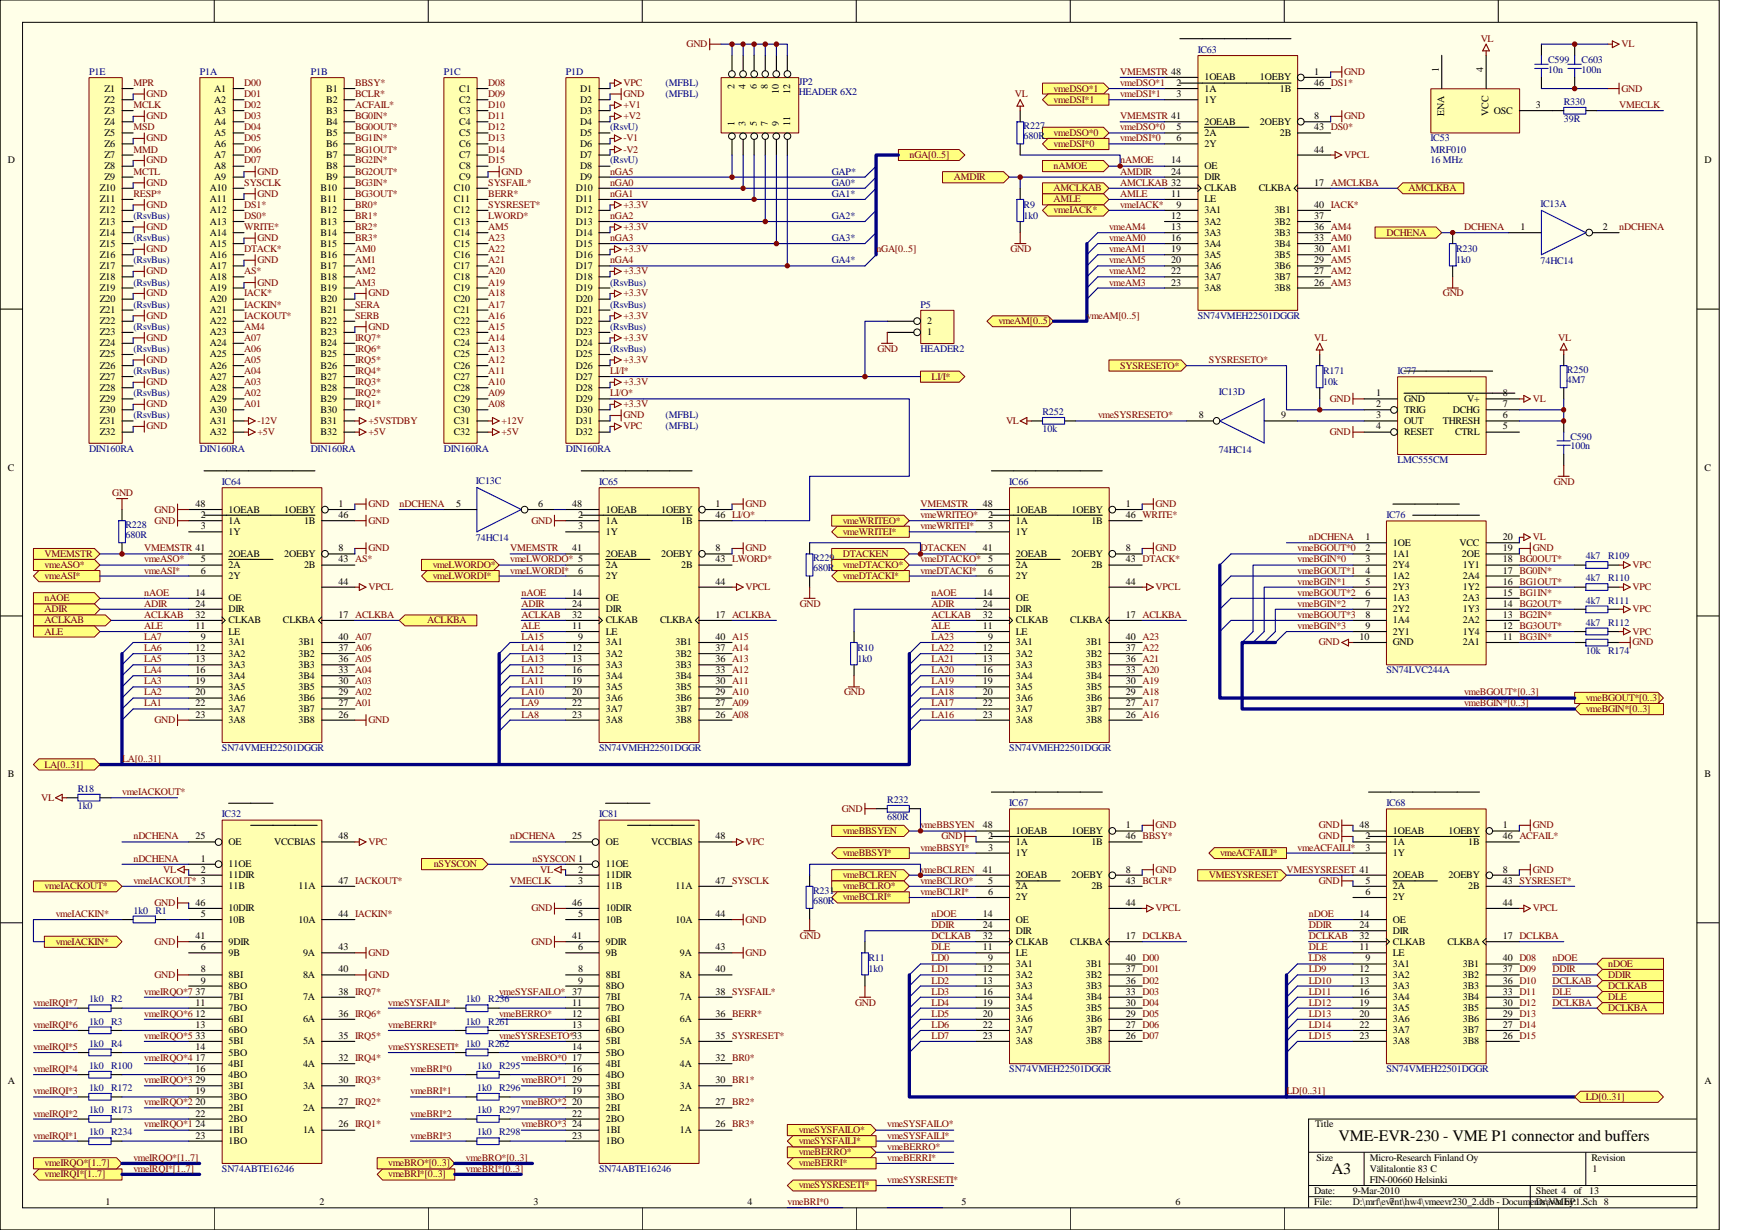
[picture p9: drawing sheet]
<svg xmlns="http://www.w3.org/2000/svg" width="297mm" height="210mm" viewBox="0 0 297 210" stroke-linecap="round" stroke-linejoin="round" font-family="sans-serif">
<defs><g id="words">
<g font-size="2.7">
<text x="228.5" y="194.7">VME-EVR-230 - VME P1 connector and buffers</text>
<text x="227.4" y="200.4">A3</text>
</g>
<g font-size="1.7" fill="#800000">
<text x="117.2" y="8">GND</text>
<text x="252.8" y="7.1">VL</text>
<text x="276.8" y="8">VL</text>
<text x="22.8" y="14.7">MPR</text>
<text x="25" y="16.6">GND</text>
<text x="41.7" y="14.7">D00</text>
<text x="41.7" y="16.6">D01</text>
<text x="60.6" y="14.7">BBSY*</text>
<text x="60.6" y="16.6">BCLR*</text>
<text x="83.4" y="14.7">D08</text>
<text x="83.4" y="16.6">D09</text>
<text x="106.4" y="14.7">VPC</text>
<text x="106.4" y="16.6">GND</text>
<text x="173.3" y="16.6">VL</text>
<text x="179.9" y="15.6">vmeDSO*1</text>
<text x="179.9" y="17.5">vmeDSI*1</text>
<text x="191.2" y="16.6">vmeDSI*1</text>
<text x="191.2" y="14.7">vmeDSO*1</text>
<text x="191.2" y="12.8">VMEMSTR 48</text>
<text x="229.5" y="12.8">GND</text>
<text x="276.8" y="15.6">GND</text>
<text x="22.8" y="18.5">MCLK</text>
<text x="22.8" y="22.2">MSD</text>
<text x="25" y="20.4">GND</text>
<text x="41.7" y="18.5">D02</text>
<text x="41.7" y="20.4">D03</text>
<text x="41.7" y="22.2">D04</text>
<text x="60.6" y="18.5">ACFAIL*</text>
<text x="60.6" y="20.4">BG0IN*</text>
<text x="60.6" y="22.2">BG0OUT*</text>
<text x="83.4" y="18.5">D10</text>
<text x="83.4" y="20.4">D11</text>
<text x="83.4" y="22.2">D12</text>
<text x="106.4" y="18.5">+V1</text>
<text x="106.4" y="20.4">+V2</text>
<text x="179.9" y="23.2">vmeDSO*0</text>
<text x="191.2" y="22.2">vmeDSO*0</text>
<text x="191.2" y="20.4">VMEMSTR 41</text>
<text x="229.5" y="20.4">GND</text>
<text x="276.4" y="18.5">VMECLK</text>
<text x="22.8" y="26">MMD</text>
<text x="22.8" y="29.8">MCTL</text>
<text x="25" y="24.1">GND</text>
<text x="25" y="27.9">GND</text>
<text x="41.7" y="24.1">D05</text>
<text x="41.7" y="26">D06</text>
<text x="41.7" y="27.9">D07</text>
<text x="43.9" y="29.8">GND</text>
<text x="60.6" y="24.1">BG1IN*</text>
<text x="60.6" y="26">BG1OUT*</text>
<text x="60.6" y="27.9">BG2IN*</text>
<text x="60.6" y="29.8">BG2OUT*</text>
<text x="83.4" y="24.1">D13</text>
<text x="83.4" y="26">D14</text>
<text x="83.4" y="27.9">D15</text>
<text x="85.6" y="29.8">GND</text>
<text x="104.1" y="29.8">nGA5</text>
<text x="106.4" y="24.1">-V1</text>
<text x="106.4" y="26">-V2</text>
<text x="155.3" y="27">nGA[0..5]</text>
<text x="179.9" y="28.9">nAMOE</text>
<text x="179.9" y="25.1">vmeDSI*0</text>
<text x="191.2" y="27.9">nAMOE</text>
<text x="191.2" y="29.8">AMDIR</text>
<text x="191.2" y="24.1">vmeDSI*0</text>
<text x="229.5" y="27">VPCL</text>
<text x="22.8" y="33.6">RESP*</text>
<text x="25" y="31.7">GND</text>
<text x="25" y="35.5">GND</text>
<text x="41.7" y="31.7">SYSCLK</text>
<text x="41.7" y="35.5">DS1*</text>
<text x="43.9" y="33.6">GND</text>
<text x="60.6" y="31.7">BG3IN*</text>
<text x="60.6" y="33.6">BG3OUT*</text>
<text x="60.6" y="35.5">BR0*</text>
<text x="83.4" y="35.5">SYSRESET*</text>
<text x="83.4" y="33.6">BERR*</text>
<text x="83.4" y="31.7">SYSFAIL*</text>
<text x="104.1" y="31.7">nGA0</text>
<text x="104.1" y="33.6">nGA1</text>
<text x="106.4" y="35.5">+3.3V</text>
<text x="162.9" y="30.7">AMDIR</text>
<text x="179.9" y="32.6">AMCLKAB</text>
<text x="179.9" y="34.5">AMLE</text>
<text x="191.2" y="31.7">AMCLKAB 32</text>
<text x="191.2" y="33.6">AMLE</text>
<text x="191.2" y="35.5">vmeIACK*</text>
<text x="240.5" y="32.6">AMCLKBA</text>
<text x="25" y="39.2">GND</text>
<text x="41.7" y="37.4">DS0*</text>
<text x="41.7" y="39.2">WRITE*</text>
<text x="43.9" y="41.1">GND</text>
<text x="60.6" y="37.4">BR1*</text>
<text x="60.6" y="39.2">BR2*</text>
<text x="60.6" y="41.1">BR3*</text>
<text x="83.4" y="41.1">A23</text>
<text x="83.4" y="39.2">AM5</text>
<text x="83.4" y="37.4">LWORD*</text>
<text x="104.1" y="37.4">nGA2</text>
<text x="104.1" y="41.1">nGA3</text>
<text x="106.4" y="39.2">+3.3V</text>
<text x="179.9" y="36.4">vmeIACK*</text>
<text x="189.4" y="41.1">vmeAM0</text>
<text x="189.4" y="39.2">vmeAM4</text>
<text x="236.7" y="40.2">DCHENA</text>
<text x="249.9" y="39.2">DCHENA</text>
<text x="276.4" y="39.2">nDCHENA</text>
<text x="25" y="43.1">GND</text>
<text x="25" y="46.8">GND</text>
<text x="41.7" y="43.1">DTACK*</text>
<text x="41.7" y="46.8">AS*</text>
<text x="43.9" y="44.9">GND</text>
<text x="60.6" y="43.1">AM0</text>
<text x="60.6" y="44.9">AM1</text>
<text x="60.6" y="46.8">AM2</text>
<text x="83.4" y="46.8">A20</text>
<text x="83.4" y="44.9">A21</text>
<text x="83.4" y="43.1">A22</text>
<text x="104.1" y="44.9">nGA4</text>
<text x="106.4" y="43.1">+3.3V</text>
<text x="106.4" y="46.8">+3.3V</text>
<text x="149.6" y="43.1">nGA[0..5]</text>
<text x="172.5" y="43.1">GND</text>
<text x="189.4" y="43.1">vmeAM1</text>
<text x="189.4" y="46.8">vmeAM2</text>
<text x="189.4" y="44.9">vmeAM5</text>
<text x="25" y="50.6">GND</text>
<text x="41.7" y="50.6">IACK*</text>
<text x="41.7" y="52.5">IACKIN*</text>
<text x="43.9" y="48.7">GND</text>
<text x="60.6" y="48.7">AM3</text>
<text x="60.6" y="52.5">SERA</text>
<text x="62.9" y="50.6">GND</text>
<text x="83.4" y="52.5">A17</text>
<text x="83.4" y="50.6">A18</text>
<text x="83.4" y="48.7">A19</text>
<text x="106.4" y="50.6">+3.3V</text>
<text x="189.4" y="48.7">vmeAM3</text>
<text x="246.3" y="50.6">GND</text>
<text x="25" y="54.4">GND</text>
<text x="25" y="58.2">GND</text>
<text x="41.7" y="54.4">IACKOUT*</text>
<text x="41.7" y="56.3">AM4</text>
<text x="41.7" y="58.2">A07</text>
<text x="60.6" y="54.4">SERB</text>
<text x="60.6" y="58.2">IRQ7*</text>
<text x="62.9" y="56.3">GND</text>
<text x="83.4" y="58.2">A14</text>
<text x="83.4" y="56.3">A15</text>
<text x="83.4" y="54.4">A16</text>
<text x="106.4" y="54.4">+3.3V</text>
<text x="106.4" y="58.2">+3.3V</text>
<text x="170.4" y="55.3">vmeAM[0..5]</text>
<text x="185.5" y="54.4">vmeAM[0..5]</text>
<text x="224.4" y="58.2">VL</text>
<text x="266" y="58.2">VL</text>
<text x="25" y="61.9">GND</text>
<text x="25" y="65.7">GND</text>
<text x="41.7" y="65.7">A03</text>
<text x="41.7" y="63.8">A04</text>
<text x="41.7" y="61.9">A05</text>
<text x="41.7" y="60.1">A06</text>
<text x="60.6" y="60.1">IRQ6*</text>
<text x="60.6" y="61.9">IRQ5*</text>
<text x="60.6" y="63.8">IRQ4*</text>
<text x="60.6" y="65.7">IRQ3*</text>
<text x="83.4" y="65.7">A10</text>
<text x="83.4" y="63.8">A11</text>
<text x="83.4" y="61.9">A12</text>
<text x="83.4" y="60.1">A13</text>
<text x="104.1" y="63.8">LI/I*</text>
<text x="106.4" y="61.9">+3.3V</text>
<text x="106.4" y="65.7">+3.3V</text>
<text x="149.8" y="60.1">GND</text>
<text x="159" y="64.8">LI/I*</text>
<text x="191.2" y="62.9">SYSRESETO*</text>
<text x="206.4" y="61.9">SYSRESETO*</text>
<text x="25" y="69.5">GND</text>
<text x="41.7" y="69.5">A01</text>
<text x="41.7" y="67.6">A02</text>
<text x="60.6" y="67.6">IRQ2*</text>
<text x="60.6" y="69.5">IRQ1*</text>
<text x="83.4" y="69.5">A08</text>
<text x="83.4" y="67.6">A09</text>
<text x="104.1" y="67.6">LI/O*</text>
<text x="106.4" y="71.4">GND</text>
<text x="106.4" y="69.5">+3.3V</text>
<text x="187.4" y="71.4">vmeSYSRESETO*</text>
<text x="227" y="68.6">GND</text>
<text x="261.7" y="68.6">VL</text>
<text x="25" y="73.3">GND</text>
<text x="43.9" y="72.3">-12V</text>
<text x="43.9" y="74.3">+5V</text>
<text x="62.9" y="74.3">+5V</text>
<text x="62.9" y="72.3">+5VSTDBY</text>
<text x="85.6" y="72.3">+12V</text>
<text x="85.6" y="74.3">+5V</text>
<text x="106.4" y="73.3">VPC</text>
<text x="171.7" y="72.3">VL</text>
<text x="227" y="74.3">GND</text>
<text x="265.3" y="82.8">GND</text>
<text x="19.2" y="84.6">GND</text>
<text x="26.4" y="87.5">GND</text>
<text x="26.4" y="89.4">GND</text>
<text x="62.9" y="89.4">GND</text>
<text x="62.9" y="86.5">GND</text>
<text x="68.2" y="86.5">nDCHENA</text>
<text x="90.7" y="89.4">GND</text>
<text x="127.3" y="86.5">GND</text>
<text x="143.9" y="89.4">vmeWRITEO*</text>
<text x="157.1" y="88.4">vmeWRITEO*</text>
<text x="157.1" y="86.5">VMEMSTR</text>
<text x="197.3" y="86.5">GND</text>
<text x="7.6" y="95">VMEMSTR</text>
<text x="24.6" y="94.1">VMEMSTR 41</text>
<text x="24.6" y="96">vmeASO*</text>
<text x="62.9" y="94.1">GND</text>
<text x="87.1" y="96">vmeLWORDO* 5</text>
<text x="87.1" y="94.1">VMEMSTR</text>
<text x="127.3" y="94.1">GND</text>
<text x="143.9" y="91.3">vmeWRITEI*</text>
<text x="143.9" y="95">DTACKEN</text>
<text x="157.1" y="90.3">vmeWRITEI*</text>
<text x="157.1" y="96">vmeDTACKO*</text>
<text x="157.1" y="94.1">DTACKEN</text>
<text x="197.3" y="94.1">GND</text>
<text x="221.5" y="94.1">vmeBGOUT*0</text>
<text x="221.5" y="96">vmeBGIN*0</text>
<text x="223.4" y="92.2">nDCHENA</text>
<text x="261.7" y="92.2">VL</text>
<text x="261.7" y="94.1">GND</text>
<text x="7.6" y="96.9">vmeASO*</text>
<text x="7.6" y="98.8">vmeASI*</text>
<text x="24.6" y="101.6">nAOE</text>
<text x="24.6" y="97.9">vmeASI*</text>
<text x="62.9" y="100.7">VPCL</text>
<text x="73.9" y="98.8">vmeLWORDI*</text>
<text x="73.9" y="96.9">vmeLWORDO*</text>
<text x="87.1" y="97.9">vmeLWORDI*</text>
<text x="89" y="101.6">nAOE</text>
<text x="127.3" y="100.7">VPCL</text>
<text x="143.9" y="98.8">vmeDTACKI*</text>
<text x="143.9" y="96.9">vmeDTACKO*</text>
<text x="157.1" y="97.9">vmeDTACKI*</text>
<text x="159" y="101.6">nAOE</text>
<text x="197.3" y="100.7">VPCL</text>
<text x="221.5" y="97.9">vmeBGOUT*1</text>
<text x="221.5" y="101.6">vmeBGOUT*2</text>
<text x="221.5" y="99.8">vmeBGIN*1</text>
<text x="278.7" y="96.9">VPC</text>
<text x="278.7" y="100.7">VPC</text>
<text x="7.6" y="104.5">ADIR</text>
<text x="7.6" y="102.6">nAOE</text>
<text x="7.6" y="106.4">ACLKAB</text>
<text x="24.6" y="103.5">ADIR</text>
<text x="24.6" y="105.5">ACLKAB</text>
<text x="24.6" y="107.3">ALE</text>
<text x="72.9" y="106.4">ACLKBA</text>
<text x="89" y="103.5">ADIR</text>
<text x="89" y="105.5">ACLKAB</text>
<text x="89" y="107.3">ALE</text>
<text x="136.5" y="103.5">GND</text>
<text x="159" y="103.5">ADIR</text>
<text x="159" y="105.5">ACLKAB</text>
<text x="159" y="107.3">ALE</text>
<text x="221.5" y="105.5">vmeBGOUT*3</text>
<text x="221.5" y="103.5">vmeBGIN*2</text>
<text x="221.5" y="107.3">vmeBGIN*3</text>
<text x="278.7" y="104.5">VPC</text>
<text x="7.6" y="108.3">ALE</text>
<text x="24.6" y="113">LA5</text>
<text x="24.6" y="111.1">LA6</text>
<text x="24.6" y="109.2">LA7</text>
<text x="89" y="113">LA13</text>
<text x="89" y="111.1">LA14</text>
<text x="89" y="109.2">LA15</text>
<text x="159" y="113">LA21</text>
<text x="159" y="111.1">LA22</text>
<text x="159" y="109.2">LA23</text>
<text x="225.1" y="110.2">GND</text>
<text x="278.7" y="110.2">GND</text>
<text x="278.7" y="108.3">VPC</text>
<text x="24.6" y="118.7">LA2</text>
<text x="24.6" y="116.8">LA3</text>
<text x="24.6" y="114.9">LA4</text>
<text x="89" y="118.7">LA10</text>
<text x="89" y="116.8">LA11</text>
<text x="89" y="114.9">LA12</text>
<text x="144.1" y="118.7">GND</text>
<text x="159" y="118.7">LA18</text>
<text x="159" y="116.8">LA19</text>
<text x="159" y="114.9">LA20</text>
<text x="249.9" y="118.7">vmeBGOUT*[0..3]</text>
<text x="270.7" y="119.6">vmeBGOUT*[0..3]</text>
<text x="24.6" y="120.6">LA1</text>
<text x="26.4" y="123.4">GND</text>
<text x="62.9" y="123.4">GND</text>
<text x="89" y="122.5">LA8</text>
<text x="89" y="120.6">LA9</text>
<text x="159" y="122.5">LA16</text>
<text x="159" y="120.6">LA17</text>
<text x="249.9" y="120.6">vmeBGIN*[0..3]</text>
<text x="270.7" y="121.5">vmeBGIN*[0..3]</text>
<text x="7.6" y="131">LA[0..31]</text>
<text x="20.9" y="130">LA[0..31]</text>
<text x="7" y="136.7">VL</text>
<text x="20.9" y="135.7">vmeIACKOUT*</text>
<text x="22.8" y="143.3">nDCHENA</text>
<text x="87.1" y="143.3">nDCHENA</text>
<text x="143.7" y="138.5">GND</text>
<text x="143.9" y="142.3">vmeBBSYEN</text>
<text x="157.1" y="141.4">vmeBBSYEN</text>
<text x="160.7" y="143.3">GND</text>
<text x="197.3" y="141.4">GND</text>
<text x="225.1" y="143.3">GND</text>
<text x="225.1" y="141.4">GND</text>
<text x="261.7" y="141.4">GND</text>
<text x="22.8" y="147">nDCHENA</text>
<text x="27.9" y="148.9">VL</text>
<text x="62.9" y="144.2">VPC</text>
<text x="74" y="148">nSYSCON</text>
<text x="90.9" y="147">nSYSCON 1</text>
<text x="92.2" y="148.9">VL</text>
<text x="127.3" y="144.2">VPC</text>
<text x="143.9" y="149.9">vmeBCLREN</text>
<text x="143.9" y="146.1">vmeBBSYI*</text>
<text x="157.1" y="145.2">vmeBBSYI*</text>
<text x="157.1" y="148.9">vmeBCLREN</text>
<text x="197.3" y="148.9">GND</text>
<text x="206.4" y="149.9">VMESYSRESET</text>
<text x="208.3" y="146.1">vmeACFAILI*</text>
<text x="219.6" y="148.9">VMESYSRESET 41</text>
<text x="221.5" y="145.2">vmeACFAILI*</text>
<text x="261.7" y="148.9">GND</text>
<text x="7.6" y="151.8">vmeIACKOUT*</text>
<text x="22.8" y="150.8">vmeIACKOUT* 3</text>
<text x="26.4" y="154.6">GND</text>
<text x="87.1" y="150.8">VMECLK</text>
<text x="90.7" y="155.5">GND</text>
<text x="143.9" y="151.8">vmeBCLRO*</text>
<text x="143.9" y="153.7">vmeBCLRI*</text>
<text x="157.1" y="150.8">vmeBCLRO*</text>
<text x="157.1" y="152.7">vmeBCLRI*</text>
<text x="197.3" y="155.5">VPCL</text>
<text x="225.1" y="150.8">GND</text>
<text x="261.7" y="155.5">VPCL</text>
<text x="9.5" y="156.5">vmeIACKIN*</text>
<text x="9.5" y="161.2">vmeIACKIN*</text>
<text x="26.4" y="161.2">GND</text>
<text x="90.7" y="161.2">GND</text>
<text x="127.3" y="157.4">GND</text>
<text x="136.5" y="160.3">GND</text>
<text x="159" y="156.5">nDOE</text>
<text x="159" y="158.4">DDIR</text>
<text x="159" y="160.3">DCLKAB</text>
<text x="223.4" y="158.4">DDIR</text>
<text x="223.4" y="156.5">nDOE</text>
<text x="223.4" y="160.3">DCLKAB</text>
<text x="26.4" y="166.9">GND</text>
<text x="62.9" y="166.9">GND</text>
<text x="62.9" y="163.1">GND</text>
<text x="127.3" y="163.1">GND</text>
<text x="159" y="162.2">DLE</text>
<text x="159" y="164">LD0</text>
<text x="159" y="165.9">LD1</text>
<text x="159" y="167.9">LD2</text>
<text x="223.4" y="162.2">DLE</text>
<text x="223.4" y="167.9">LD10</text>
<text x="223.4" y="164">LD8</text>
<text x="223.4" y="165.9">LD9</text>
<text x="265" y="164">nDOE</text>
<text x="265" y="165.9">DDIR</text>
<text x="265" y="167.9">DCLKAB</text>
<text x="274.5" y="165">nDOE</text>
<text x="274.5" y="166.9">DDIR</text>
<text x="5.7" y="171.6">vmeIRQI*7</text>
<text x="24.6" y="173.5">vmeIRQO*6</text>
<text x="24.6" y="169.7">vmeIRQO*7</text>
<text x="66.3" y="171.6">vmeSYSFAILI*</text>
<text x="85.2" y="173.5">vmeBERRO*</text>
<text x="85.2" y="169.7">vmeSYSFAILO* 37</text>
<text x="146" y="171.6">GND</text>
<text x="159" y="169.7">LD3</text>
<text x="159" y="171.6">LD4</text>
<text x="159" y="173.5">LD5</text>
<text x="223.4" y="169.7">LD11</text>
<text x="223.4" y="171.6">LD12</text>
<text x="223.4" y="173.5">LD13</text>
<text x="265" y="171.6">DCLKBA</text>
<text x="265" y="169.7">DLE</text>
<text x="274.5" y="168.8">DCLKAB</text>
<text x="274.5" y="170.7">DLE</text>
<text x="274.5" y="172.6">DCLKBA</text>
<text x="5.7" y="179.2">vmeIRQI*5</text>
<text x="5.7" y="175.4">vmeIRQI*6</text>
<text x="24.6" y="177.3">vmeIRQO*5</text>
<text x="66.3" y="179.2">vmeSYSRESETI*</text>
<text x="66.3" y="175.4">vmeBERRI*</text>
<text x="85.2" y="177.3">vmeSYSRESETO*33</text>
<text x="159" y="175.4">LD6</text>
<text x="159" y="177.3">LD7</text>
<text x="223.4" y="175.4">LD14</text>
<text x="223.4" y="177.3">LD15</text>
<text x="5.7" y="183">vmeIRQI*4</text>
<text x="24.6" y="184.9">vmeIRQO*3</text>
<text x="24.6" y="181.1">vmeIRQO*4</text>
<text x="70.1" y="183">vmeBRI*0</text>
<text x="89" y="181.1">vmeBRO*0</text>
<text x="89" y="184.9">vmeBRO*1</text>
<text x="5.7" y="190.5">vmeIRQI*2</text>
<text x="5.7" y="186.7">vmeIRQI*3</text>
<text x="24.6" y="188.6">vmeIRQO*2</text>
<text x="70.1" y="186.7">vmeBRI*1</text>
<text x="70.1" y="190.5">vmeBRI*2</text>
<text x="89" y="188.6">vmeBRO*2</text>
<text x="219.6" y="186.7">LD[0..31]</text>
<text x="270.7" y="187.7">LD[0..31]</text>
<text x="5.7" y="194.3">vmeIRQI*1</text>
<text x="24.6" y="192.4">vmeIRQO*1</text>
<text x="70.1" y="194.3">vmeBRI*3</text>
<text x="89" y="192.4">vmeBRO*3</text>
<text x="136.4" y="193.4">vmeSYSFAILO*</text>
<text x="136.4" y="197.1">vmeBERRO*</text>
<text x="136.4" y="195.2">vmeSYSFAILI*</text>
<text x="151.5" y="194.3">vmeSYSFAILI*</text>
<text x="151.5" y="192.4">vmeSYSFAILO*</text>
<text x="151.5" y="196.2">vmeBERRO*</text>
<text x="7.6" y="200.9">vmeIRQI*[1..7]</text>
<text x="7.6" y="199.1">vmeIRQO*[1..7]</text>
<text x="22.8" y="198.1">vmeIRQO*[1..7]</text>
<text x="22.8" y="200">vmeIRQI*[1..7]</text>
<text x="66.3" y="200.9">vmeBRI*[0..3]</text>
<text x="66.3" y="199.1">vmeBRO*[0..3]</text>
<text x="79.5" y="198.1">vmeBRO*[0..3]</text>
<text x="79.5" y="200">vmeBRI*[0..3]</text>
<text x="136.4" y="202.8">vmeSYSRESETI*</text>
<text x="136.4" y="199.1">vmeBERRI*</text>
<text x="151.5" y="201.9">vmeSYSRESETI*</text>
<text x="151.5" y="198.1">vmeBERRI*</text>
<text x="134.4" y="205.7">vmeBRI*0</text>
</g>
<g font-size="1.7" fill="#000080">
<text x="204.5" y="9">IC63</text>
<text x="264.3" y="10.7">C599</text>
<text x="270" y="10.7">C603</text>
<text x="15.2" y="12.8">P1E</text>
<text x="34.1" y="12.8">P1A</text>
<text x="53" y="12.8">P1B</text>
<text x="75.8" y="12.8">P1C</text>
<text x="96.6" y="12.8">P1D</text>
<text x="113.6" y="14.7">(MFBL)</text>
<text x="113.6" y="16.6">(MFBL)</text>
<text x="136.4" y="14.5">JP2</text>
<text x="136.4" y="16.2">HEADER 6X2</text>
<text x="264.3" y="12.4">10n</text>
<text x="267" y="17.9">R330</text>
<text x="270" y="12.4">100n</text>
<text x="104.1" y="22.2">(RsvU)</text>
<text x="174.7" y="22.1">R227</text>
<text x="174.7" y="23.7">680R</text>
<text x="267" y="20.7">39R</text>
<text x="104.1" y="27.9">(RsvU)</text>
<text x="142" y="29.8">GAP*</text>
<text x="244.2" y="24.1">IC53</text>
<text x="244.2" y="26">MRF010</text>
<text x="244.2" y="27.9">16 MHz</text>
<text x="142" y="31.7">GA0*</text>
<text x="142" y="33.6">GA1*</text>
<text x="174.7" y="35.5">R9</text>
<text x="263" y="35.3">IC13A</text>
<text x="22.8" y="37.4">(RsvBus)</text>
<text x="22.8" y="41.1">(RsvBus)</text>
<text x="142" y="37.4">GA2*</text>
<text x="142" y="41.1">GA3*</text>
<text x="174.7" y="37.4">1k0</text>
<text x="22.8" y="44.9">(RsvBus)</text>
<text x="142" y="44.9">GA4*</text>
<text x="248.6" y="43.1">R230</text>
<text x="248.6" y="44.9">1k0</text>
<text x="263" y="45.1">74HC14</text>
<text x="22.8" y="48.7">(RsvBus)</text>
<text x="22.8" y="52.5">(RsvBus)</text>
<text x="104.1" y="48.7">(RsvBus)</text>
<text x="104.1" y="52.5">(RsvBus)</text>
<text x="157.1" y="52.5">P5</text>
<text x="22.8" y="56.3">(RsvBus)</text>
<text x="104.1" y="56.3">(RsvBus)</text>
<text x="204.5" y="54.4">SN74VMEH22501DGGR</text>
<text x="22.8" y="60.1">(RsvBus)</text>
<text x="22.8" y="63.8">(RsvBus)</text>
<text x="104.1" y="60.1">(RsvBus)</text>
<text x="157.1" y="60.1">HEADER2</text>
<text x="225.9" y="63.8">R171</text>
<text x="225.9" y="65.7">10k</text>
<text x="238.5" y="63.8">IC77</text>
<text x="267.5" y="63.7">R250</text>
<text x="267.5" y="65.4">4M7</text>
<text x="22.8" y="67.6">(RsvBus)</text>
<text x="22.8" y="71.4">(RsvBus)</text>
<text x="113.6" y="71.4">(MFBL)</text>
<text x="178" y="70.8">R252</text>
<text x="208.1" y="67.4">IC13D</text>
<text x="15.2" y="77.1">DIN160RA</text>
<text x="34.1" y="77.1">DIN160RA</text>
<text x="53" y="77.1">DIN160RA</text>
<text x="75.8" y="77.1">DIN160RA</text>
<text x="96.6" y="77.1">DIN160RA</text>
<text x="113.6" y="73.3">(MFBL)</text>
<text x="178" y="73.7">10k</text>
<text x="208.1" y="77.3">74HC14</text>
<text x="268.1" y="75">C590</text>
<text x="268.1" y="76.7">100n</text>
<text x="37.9" y="82.8">IC64</text>
<text x="81.2" y="82.5">IC13C</text>
<text x="102.3" y="82.8">IC65</text>
<text x="172.3" y="82.8">IC66</text>
<text x="238.5" y="79">LMC555CM</text>
<text x="236.7" y="88.4">IC76</text>
<text x="21.4" y="90.1">R228</text>
<text x="21.4" y="91.8">680R</text>
<text x="81.2" y="92.4">74HC14</text>
<text x="138.8" y="95.8">R229</text>
<text x="270.7" y="95.4">4k7</text>
<text x="274.5" y="95.4">R109</text>
<text x="138.8" y="97.5">680R</text>
<text x="270.7" y="99.2">4k7</text>
<text x="274.5" y="99.2">R110</text>
<text x="270.7" y="106.8">4k7</text>
<text x="270.7" y="103">4k7</text>
<text x="274.5" y="106.8">R112</text>
<text x="274.5" y="103">R111</text>
<text x="146.4" y="111.1">R10</text>
<text x="146.4" y="113">1k0</text>
<text x="270.7" y="111.7">10k</text>
<text x="274.5" y="111.7">R174</text>
<text x="236.7" y="114.9">SN74LVC244A</text>
<text x="37.9" y="128.1">SN74VMEH22501DGGR</text>
<text x="102.3" y="128.1">SN74VMEH22501DGGR</text>
<text x="172.3" y="128.1">SN74VMEH22501DGGR</text>
<text x="13.3" y="135.1">R18</text>
<text x="151.5" y="137">R232</text>
<text x="172.3" y="137.6">IC67</text>
<text x="236.7" y="137.6">IC68</text>
<text x="13.3" y="138.1">1k0</text>
<text x="37.9" y="139.5">IC32</text>
<text x="102.3" y="139.5">IC81</text>
<text x="151.5" y="139.9">680R</text>
<text x="22.8" y="155.9">1k0</text>
<text x="26.5" y="155.9">R1</text>
<text x="138.8" y="152.5">R231</text>
<text x="138.8" y="154.2">680R</text>
<text x="148.2" y="164">R11</text>
<text x="148.2" y="165.9">1k0</text>
<text x="15.2" y="171.1">1k0</text>
<text x="19" y="171.1">R2</text>
<text x="79.5" y="171.1">1k0</text>
<text x="83.4" y="171.1">R236</text>
<text x="15.2" y="174.8">1k0</text>
<text x="15.2" y="178.6">1k0</text>
<text x="19" y="174.8">R3</text>
<text x="19" y="178.6">R4</text>
<text x="79.5" y="178.6">1k0</text>
<text x="79.5" y="174.8">1k0</text>
<text x="83.4" y="178.6">R262</text>
<text x="83.4" y="174.8">R261</text>
<text x="15.2" y="182.4">1k0</text>
<text x="19" y="182.4">R100</text>
<text x="81.4" y="182.4">1k0</text>
<text x="85.2" y="182.4">R295</text>
<text x="172.3" y="183">SN74VMEH22501DGGR</text>
<text x="236.7" y="183">SN74VMEH22501DGGR</text>
<text x="15.2" y="186.2">1k0</text>
<text x="15.2" y="189.9">1k0</text>
<text x="19" y="186.2">R172</text>
<text x="19" y="189.9">R173</text>
<text x="81.4" y="189.9">1k0</text>
<text x="81.4" y="186.2">1k0</text>
<text x="85.2" y="189.9">R297</text>
<text x="85.2" y="186.2">R296</text>
<text x="15.2" y="193.8">1k0</text>
<text x="19" y="193.8">R234</text>
<text x="81.4" y="193.8">1k0</text>
<text x="85.2" y="193.8">R298</text>
<text x="37.9" y="200">SN74ABTE16246</text>
<text x="102.3" y="200">SN74ABTE16246</text>
</g>
<g font-size="1.7">
<text x="17.8" y="15.6">Z1</text>
<text x="17.8" y="17.5">Z2</text>
<text x="36.6" y="15.6">A1</text>
<text x="36.6" y="17.5">A2</text>
<text x="55.7" y="15.6">B1</text>
<text x="55.7" y="17.5">B2</text>
<text x="78.4" y="15.6">C1</text>
<text x="78.4" y="17.5">C2</text>
<text x="99.1" y="15.6">D1</text>
<text x="99.1" y="17.5">D2</text>
<text x="125.4" y="15.1" transform="rotate(-90 125.4 15.1)">2</text>
<text x="127.3" y="15.1" transform="rotate(-90 127.3 15.1)">4</text>
<text x="129.2" y="15.1" transform="rotate(-90 129.2 15.1)">6</text>
<text x="131.1" y="15.1" transform="rotate(-90 131.1 15.1)">8</text>
<text x="133" y="16.1" transform="rotate(-90 133 16.1)">10</text>
<text x="134.9" y="16.1" transform="rotate(-90 134.9 16.1)">12</text>
<text x="200.9" y="14.7">2</text>
<text x="200.9" y="16.6">3</text>
<text x="205.6" y="15.6">1A</text>
<text x="205.6" y="17.5">1Y</text>
<text x="205.6" y="13.7">1OEAB</text>
<text x="215.1" y="13.7">1OEBY</text>
<text x="218.5" y="15.6">1B</text>
<text x="224.4" y="12.8">1</text>
<text x="224.4" y="14.7">46 DS1*</text>
<text x="245.6" y="12.3" transform="rotate(-90 245.6 12.3)">1</text>
<text x="253.2" y="12.3" transform="rotate(-90 253.2 12.3)">4</text>
<text x="17.8" y="19.4">Z3</text>
<text x="17.8" y="21.3">Z4</text>
<text x="17.8" y="23.2">Z5</text>
<text x="36.6" y="19.4">A3</text>
<text x="36.6" y="21.3">A4</text>
<text x="36.6" y="23.2">A5</text>
<text x="55.7" y="19.4">B3</text>
<text x="55.7" y="21.3">B4</text>
<text x="55.7" y="23.2">B5</text>
<text x="78.4" y="19.4">C3</text>
<text x="78.4" y="21.3">C4</text>
<text x="78.4" y="23.2">C5</text>
<text x="99.1" y="19.4">D3</text>
<text x="99.1" y="21.3">D4</text>
<text x="99.1" y="23.2">D5</text>
<text x="125.4" y="21.5" transform="rotate(-90 125.4 21.5)">1</text>
<text x="127.3" y="21.5" transform="rotate(-90 127.3 21.5)">3</text>
<text x="129.2" y="21.5" transform="rotate(-90 129.2 21.5)">5</text>
<text x="131.1" y="21.5" transform="rotate(-90 131.1 21.5)">7</text>
<text x="133" y="21.5" transform="rotate(-90 133 21.5)">9</text>
<text x="134.9" y="21.5" transform="rotate(-90 134.9 21.5)">11</text>
<text x="200.9" y="22.2">5</text>
<text x="205.6" y="23.2">2A</text>
<text x="205.6" y="21.3">2OEAB</text>
<text x="215.1" y="21.3">2OEBY</text>
<text x="218.5" y="23.2">2B</text>
<text x="224.4" y="20.4">8</text>
<text x="224.4" y="22.2">43 DS0*</text>
<text x="246.5" y="19.9" transform="rotate(-90 246.5 19.9)">ENA</text>
<text x="254.1" y="19.9" transform="rotate(-90 254.1 19.9)">VCC</text>
<text x="255" y="19.4">OSC</text>
<text x="262.2" y="18.5">3</text>
<text x="1.4" y="27.9">D</text>
<text x="17.8" y="25.1">Z6</text>
<text x="17.8" y="27">Z7</text>
<text x="17.8" y="28.9">Z8</text>
<text x="36.6" y="25.1">A6</text>
<text x="36.6" y="27">A7</text>
<text x="36.6" y="28.9">A8</text>
<text x="55.7" y="25.1">B6</text>
<text x="55.7" y="27">B7</text>
<text x="55.7" y="28.9">B8</text>
<text x="78.4" y="25.1">C6</text>
<text x="78.4" y="27">C7</text>
<text x="78.4" y="28.9">C8</text>
<text x="99.1" y="25.1">D6</text>
<text x="99.1" y="27">D7</text>
<text x="99.1" y="28.9">D8</text>
<text x="199.9" y="27.9">14</text>
<text x="199.9" y="29.8">24</text>
<text x="200.9" y="24.1">6</text>
<text x="205.6" y="25.1">2Y</text>
<text x="205.6" y="28.9">OE</text>
<text x="224.4" y="26">44</text>
<text x="291" y="27.9">D</text>
<text x="17.1" y="32.6">Z10</text>
<text x="17.1" y="34.5">Z11</text>
<text x="17.8" y="30.7">Z9</text>
<text x="35.8" y="32.6">A10</text>
<text x="35.8" y="34.5">A11</text>
<text x="36.6" y="30.7">A9</text>
<text x="54.7" y="32.6">B10</text>
<text x="54.7" y="34.5">B11</text>
<text x="55.7" y="30.7">B9</text>
<text x="77.5" y="32.6">C10</text>
<text x="77.5" y="34.5">C11</text>
<text x="78.4" y="30.7">C9</text>
<text x="98.3" y="32.6">D10</text>
<text x="98.3" y="34.5">D11</text>
<text x="99.1" y="30.7">D9</text>
<text x="199.9" y="33.6">11</text>
<text x="200.9" y="35.5">9</text>
<text x="205.6" y="30.7">DIR</text>
<text x="205.6" y="32.6">CLKAB</text>
<text x="205.6" y="34.5">LE</text>
<text x="214.9" y="32.6">CLKBA</text>
<text x="224.4" y="31.7">17 AMCLKBA</text>
<text x="224.4" y="35.5">40 IACK*</text>
<text x="17.1" y="36.4">Z12</text>
<text x="17.1" y="38.3">Z13</text>
<text x="17.1" y="40.2">Z14</text>
<text x="35.8" y="36.4">A12</text>
<text x="35.8" y="38.3">A13</text>
<text x="35.8" y="40.2">A14</text>
<text x="54.7" y="36.4">B12</text>
<text x="54.7" y="38.3">B13</text>
<text x="54.7" y="40.2">B14</text>
<text x="77.5" y="36.4">C12</text>
<text x="77.5" y="38.3">C13</text>
<text x="77.5" y="40.2">C14</text>
<text x="98.3" y="36.4">D12</text>
<text x="98.3" y="38.3">D13</text>
<text x="98.3" y="40.2">D14</text>
<text x="199.9" y="37.4">12</text>
<text x="199.9" y="39.2">13</text>
<text x="199.9" y="41.1">16</text>
<text x="205.6" y="36.4">3A1</text>
<text x="205.6" y="38.3">3A2</text>
<text x="205.6" y="40.2">3A3</text>
<text x="217.5" y="36.4">3B1</text>
<text x="217.5" y="38.3">3B2</text>
<text x="217.5" y="40.2">3B3</text>
<text x="224.4" y="37.4">37</text>
<text x="224.4" y="39.2">36 AM4</text>
<text x="224.4" y="41.1">33 AM0</text>
<text x="259.6" y="39.2">1</text>
<text x="273.6" y="39.2">2</text>
<text x="17.1" y="42.1">Z15</text>
<text x="17.1" y="44">Z16</text>
<text x="17.1" y="45.9">Z17</text>
<text x="17.1" y="47.8">Z18</text>
<text x="35.8" y="42.1">A15</text>
<text x="35.8" y="44">A16</text>
<text x="35.8" y="45.9">A17</text>
<text x="35.8" y="47.8">A18</text>
<text x="54.7" y="42.1">B15</text>
<text x="54.7" y="44">B16</text>
<text x="54.7" y="45.9">B17</text>
<text x="54.7" y="47.8">B18</text>
<text x="77.5" y="42.1">C15</text>
<text x="77.5" y="44">C16</text>
<text x="77.5" y="45.9">C17</text>
<text x="77.5" y="47.8">C18</text>
<text x="98.3" y="42.1">D15</text>
<text x="98.3" y="44">D16</text>
<text x="98.3" y="45.9">D17</text>
<text x="98.3" y="47.8">D18</text>
<text x="199.9" y="43.1">19</text>
<text x="199.9" y="44.9">20</text>
<text x="199.9" y="46.8">22</text>
<text x="205.6" y="42.1">3A4</text>
<text x="205.6" y="44">3A5</text>
<text x="205.6" y="45.9">3A6</text>
<text x="205.6" y="47.8">3A7</text>
<text x="217.5" y="42.1">3B4</text>
<text x="217.5" y="44">3B5</text>
<text x="217.5" y="45.9">3B6</text>
<text x="217.5" y="47.8">3B7</text>
<text x="224.4" y="43.1">30 AM1</text>
<text x="224.4" y="44.9">29 AM5</text>
<text x="224.4" y="46.8">27 AM2</text>
<text x="17.1" y="49.7">Z19</text>
<text x="17.1" y="51.6">Z20</text>
<text x="17.1" y="53.4">Z21</text>
<text x="35.8" y="49.7">A19</text>
<text x="35.8" y="51.6">A20</text>
<text x="35.8" y="53.4">A21</text>
<text x="54.7" y="49.7">B19</text>
<text x="54.7" y="51.6">B20</text>
<text x="54.7" y="53.4">B21</text>
<text x="77.5" y="49.7">C19</text>
<text x="77.5" y="51.6">C20</text>
<text x="77.5" y="53.4">C21</text>
<text x="98.3" y="49.7">D19</text>
<text x="98.3" y="51.6">D20</text>
<text x="98.3" y="53.4">D21</text>
<text x="199.9" y="48.7">23</text>
<text x="205.6" y="49.7">3A8</text>
<text x="217.5" y="49.7">3B8</text>
<text x="224.4" y="48.7">26 AM3</text>
<text x="17.1" y="55.3">Z22</text>
<text x="17.1" y="57.2">Z23</text>
<text x="17.1" y="59.1">Z24</text>
<text x="35.8" y="55.3">A22</text>
<text x="35.8" y="57.2">A23</text>
<text x="35.8" y="59.1">A24</text>
<text x="54.7" y="55.3">B22</text>
<text x="54.7" y="57.2">B23</text>
<text x="54.7" y="59.1">B24</text>
<text x="77.5" y="55.3">C22</text>
<text x="77.5" y="57.2">C23</text>
<text x="77.5" y="59.1">C24</text>
<text x="98.3" y="55.3">D22</text>
<text x="98.3" y="57.2">D23</text>
<text x="98.3" y="59.1">D24</text>
<text x="158.3" y="57.2">1</text>
<text x="158.3" y="55.3">2</text>
<text x="17.1" y="61">Z25</text>
<text x="17.1" y="62.9">Z26</text>
<text x="17.1" y="64.8">Z27</text>
<text x="35.8" y="61">A25</text>
<text x="35.8" y="62.9">A26</text>
<text x="35.8" y="64.8">A27</text>
<text x="54.7" y="61">B25</text>
<text x="54.7" y="62.9">B26</text>
<text x="54.7" y="64.8">B27</text>
<text x="77.5" y="61">C25</text>
<text x="77.5" y="62.9">C26</text>
<text x="77.5" y="64.8">C27</text>
<text x="98.3" y="61">D25</text>
<text x="98.3" y="62.9">D26</text>
<text x="98.3" y="64.8">D27</text>
<text x="17.1" y="66.7">Z28</text>
<text x="17.1" y="68.6">Z29</text>
<text x="17.1" y="70.4">Z30</text>
<text x="35.8" y="66.7">A28</text>
<text x="35.8" y="68.6">A29</text>
<text x="35.8" y="70.4">A30</text>
<text x="54.7" y="66.7">B28</text>
<text x="54.7" y="68.6">B29</text>
<text x="54.7" y="70.4">B30</text>
<text x="77.5" y="66.7">C28</text>
<text x="77.5" y="68.6">C29</text>
<text x="77.5" y="70.4">C30</text>
<text x="98.3" y="66.7">D28</text>
<text x="98.3" y="68.6">D29</text>
<text x="98.3" y="70.4">D30</text>
<text x="204.7" y="71.4">8</text>
<text x="218.7" y="71.4">9</text>
<text x="234.9" y="67.6">1</text>
<text x="234.9" y="69.5">2</text>
<text x="234.9" y="71.4">3</text>
<text x="239.7" y="68.6">GND</text>
<text x="239.7" y="70.4">TRIG</text>
<text x="248" y="70.4">DCHG</text>
<text x="250.5" y="68.6">V+</text>
<text x="256.5" y="71.4">6</text>
<text x="256.5" y="67.6">8</text>
<text x="256.5" y="69.5">7</text>
<text x="17.1" y="72.3">Z31</text>
<text x="17.1" y="74.3">Z32</text>
<text x="35.8" y="72.3">A31</text>
<text x="35.8" y="74.3">A32</text>
<text x="54.7" y="72.3">B31</text>
<text x="54.7" y="74.3">B32</text>
<text x="77.5" y="72.3">C31</text>
<text x="77.5" y="74.3">C32</text>
<text x="98.3" y="72.3">D31</text>
<text x="98.3" y="74.3">D32</text>
<text x="234.9" y="73.3">4</text>
<text x="239.7" y="72.3">OUT</text>
<text x="239.7" y="74.3">RESET</text>
<text x="246.3" y="72.3">THRESH</text>
<text x="248.4" y="74.3">CTRL</text>
<text x="256.5" y="73.3">5</text>
<text x="1.4" y="80.3">C</text>
<text x="291" y="80.3">C</text>
<text x="33.4" y="86.5">48</text>
<text x="34.3" y="88.4">2</text>
<text x="39" y="89.4">1A</text>
<text x="39" y="87.5">1OEAB</text>
<text x="48.5" y="87.5">1OEBY</text>
<text x="51.9" y="89.4">1B</text>
<text x="57.8" y="86.5">1</text>
<text x="57.8" y="88.4">46</text>
<text x="77.8" y="86.5">5</text>
<text x="91.9" y="86.5">6</text>
<text x="97.7" y="86.5">48</text>
<text x="98.7" y="88.4">2</text>
<text x="103.4" y="89.4">1A</text>
<text x="103.4" y="87.5">1OEAB</text>
<text x="112.9" y="87.5">1OEBY</text>
<text x="116.3" y="89.4">1B</text>
<text x="122.1" y="86.5">1</text>
<text x="122.1" y="88.4">46 LI/O*</text>
<text x="167.8" y="86.5">48</text>
<text x="168.7" y="88.4">2</text>
<text x="173.4" y="89.4">1A</text>
<text x="173.4" y="87.5">1OEAB</text>
<text x="182.9" y="87.5">1OEBY</text>
<text x="186.3" y="89.4">1B</text>
<text x="192.2" y="86.5">1</text>
<text x="192.2" y="88.4">46 WRITE*</text>
<text x="34.3" y="90.3">3</text>
<text x="34.3" y="96">5</text>
<text x="39" y="91.3">1Y</text>
<text x="39" y="95">2OEAB</text>
<text x="48.5" y="95">2OEBY</text>
<text x="57.8" y="94.1">8</text>
<text x="57.8" y="96">43 AS*</text>
<text x="97.7" y="94.1">41</text>
<text x="98.7" y="90.3">3</text>
<text x="103.4" y="91.3">1Y</text>
<text x="103.4" y="95">2OEAB</text>
<text x="112.9" y="95">2OEBY</text>
<text x="122.1" y="94.1">8</text>
<text x="122.1" y="96">43 LWORD*</text>
<text x="167.8" y="94.1">41</text>
<text x="168.7" y="90.3">3</text>
<text x="168.7" y="96">5</text>
<text x="173.4" y="91.3">1Y</text>
<text x="173.4" y="95">2OEAB</text>
<text x="182.9" y="95">2OEBY</text>
<text x="192.2" y="94.1">8</text>
<text x="192.2" y="96">43 DTACK*</text>
<text x="233.1" y="92.2">1</text>
<text x="233.1" y="94.1">2</text>
<text x="233.1" y="96">3</text>
<text x="237.8" y="93.1">1OE</text>
<text x="237.8" y="95">1A1</text>
<text x="249.2" y="93.1">VCC</text>
<text x="249.6" y="95">2OE</text>
<text x="256.5" y="96">18 BG0OUT*</text>
<text x="256.5" y="94.1">19</text>
<text x="256.5" y="92.2">20</text>
<text x="33.4" y="101.6">14</text>
<text x="34.3" y="97.9">6</text>
<text x="39" y="96.9">2A</text>
<text x="39" y="98.8">2Y</text>
<text x="51.9" y="96.9">2B</text>
<text x="57.8" y="99.8">44</text>
<text x="97.7" y="101.6">14</text>
<text x="98.7" y="97.9">6</text>
<text x="103.4" y="96.9">2A</text>
<text x="103.4" y="98.8">2Y</text>
<text x="116.3" y="96.9">2B</text>
<text x="122.1" y="99.8">44</text>
<text x="167.8" y="101.6">14</text>
<text x="168.7" y="97.9">6</text>
<text x="173.4" y="96.9">2A</text>
<text x="173.4" y="98.8">2Y</text>
<text x="186.3" y="96.9">2B</text>
<text x="192.2" y="99.8">44</text>
<text x="233.1" y="97.9">4</text>
<text x="233.1" y="101.6">6</text>
<text x="233.1" y="99.8">5</text>
<text x="237.8" y="98.8">1A2</text>
<text x="237.8" y="100.7">2Y3</text>
<text x="237.8" y="96.9">2Y4</text>
<text x="249.7" y="98.8">2A4</text>
<text x="249.7" y="96.9">1Y1</text>
<text x="249.7" y="100.7">1Y2</text>
<text x="256.5" y="101.6">15 BG1IN*</text>
<text x="256.5" y="97.9">17 BG0IN*</text>
<text x="256.5" y="99.8">16 BG1OUT*</text>
<text x="33.4" y="103.5">24</text>
<text x="33.4" y="105.5">32</text>
<text x="33.4" y="107.3">11</text>
<text x="39" y="102.6">OE</text>
<text x="39" y="104.5">DIR</text>
<text x="39" y="106.4">CLKAB</text>
<text x="48.3" y="106.4">CLKBA</text>
<text x="57.8" y="105.5">17 ACLKBA</text>
<text x="97.7" y="103.5">24</text>
<text x="97.7" y="105.5">32</text>
<text x="97.7" y="107.3">11</text>
<text x="103.4" y="102.6">OE</text>
<text x="103.4" y="104.5">DIR</text>
<text x="103.4" y="106.4">CLKAB</text>
<text x="112.7" y="106.4">CLKBA</text>
<text x="122.1" y="105.5">17 ACLKBA</text>
<text x="167.8" y="103.5">24</text>
<text x="167.8" y="105.5">32</text>
<text x="167.8" y="107.3">11</text>
<text x="173.4" y="102.6">OE</text>
<text x="173.4" y="104.5">DIR</text>
<text x="173.4" y="106.4">CLKAB</text>
<text x="182.7" y="106.4">CLKBA</text>
<text x="192.2" y="105.5">17 ACLKBA</text>
<text x="233.1" y="105.5">8</text>
<text x="233.1" y="107.3">9</text>
<text x="233.1" y="103.5">7</text>
<text x="237.8" y="102.6">1A3</text>
<text x="237.8" y="106.4">1A4</text>
<text x="237.8" y="104.5">2Y2</text>
<text x="249.7" y="106.4">2A2</text>
<text x="249.7" y="102.6">2A3</text>
<text x="249.7" y="104.5">1Y3</text>
<text x="256.5" y="105.5">13 BG2IN*</text>
<text x="256.5" y="103.5">14 BG2OUT*</text>
<text x="256.5" y="107.3">12 BG3OUT*</text>
<text x="33.4" y="111.1">12</text>
<text x="33.4" y="113">13</text>
<text x="34.3" y="109.2">9</text>
<text x="39" y="108.3">LE</text>
<text x="39" y="110.2">3A1</text>
<text x="39" y="112.1">3A2</text>
<text x="39" y="114">3A3</text>
<text x="51" y="110.2">3B1</text>
<text x="51" y="112.1">3B2</text>
<text x="51" y="114">3B3</text>
<text x="57.8" y="109.2">40 A07</text>
<text x="57.8" y="111.1">37 A06</text>
<text x="57.8" y="113">36 A05</text>
<text x="97.7" y="111.1">12</text>
<text x="97.7" y="113">13</text>
<text x="98.7" y="109.2">9</text>
<text x="103.4" y="108.3">LE</text>
<text x="103.4" y="110.2">3A1</text>
<text x="103.4" y="112.1">3A2</text>
<text x="103.4" y="114">3A3</text>
<text x="115.3" y="110.2">3B1</text>
<text x="115.3" y="112.1">3B2</text>
<text x="115.3" y="114">3B3</text>
<text x="122.1" y="109.2">40 A15</text>
<text x="122.1" y="111.1">37 A14</text>
<text x="122.1" y="113">36 A13</text>
<text x="167.8" y="111.1">12</text>
<text x="167.8" y="113">13</text>
<text x="168.7" y="109.2">9</text>
<text x="173.4" y="108.3">LE</text>
<text x="173.4" y="110.2">3A1</text>
<text x="173.4" y="112.1">3A2</text>
<text x="173.4" y="114">3A3</text>
<text x="185.4" y="110.2">3B1</text>
<text x="185.4" y="112.1">3B2</text>
<text x="185.4" y="114">3B3</text>
<text x="192.2" y="109.2">40 A23</text>
<text x="192.2" y="111.1">37 A22</text>
<text x="192.2" y="113">36 A21</text>
<text x="232.1" y="109.2">10</text>
<text x="237.8" y="108.3">2Y1</text>
<text x="237.8" y="110.2">GND</text>
<text x="249.7" y="110.2">2A1</text>
<text x="249.7" y="108.3">1Y4</text>
<text x="256.5" y="109.2">11 BG3IN*</text>
<text x="33.4" y="114.9">16</text>
<text x="33.4" y="116.8">19</text>
<text x="33.4" y="118.7">20</text>
<text x="39" y="115.8">3A4</text>
<text x="39" y="117.7">3A5</text>
<text x="39" y="119.6">3A6</text>
<text x="51" y="115.8">3B4</text>
<text x="51" y="117.7">3B5</text>
<text x="51" y="119.6">3B6</text>
<text x="57.8" y="114.9">33 A04</text>
<text x="57.8" y="116.8">30 A03</text>
<text x="57.8" y="118.7">29 A02</text>
<text x="97.7" y="114.9">16</text>
<text x="97.7" y="116.8">19</text>
<text x="97.7" y="118.7">20</text>
<text x="103.4" y="115.8">3A4</text>
<text x="103.4" y="117.7">3A5</text>
<text x="103.4" y="119.6">3A6</text>
<text x="115.3" y="115.8">3B4</text>
<text x="115.3" y="117.7">3B5</text>
<text x="115.3" y="119.6">3B6</text>
<text x="122.1" y="114.9">33 A12</text>
<text x="122.1" y="116.8">30 A11</text>
<text x="122.1" y="118.7">29 A10</text>
<text x="167.8" y="114.9">16</text>
<text x="167.8" y="116.8">19</text>
<text x="167.8" y="118.7">20</text>
<text x="173.4" y="115.8">3A4</text>
<text x="173.4" y="117.7">3A5</text>
<text x="173.4" y="119.6">3A6</text>
<text x="185.4" y="115.8">3B4</text>
<text x="185.4" y="117.7">3B5</text>
<text x="185.4" y="119.6">3B6</text>
<text x="192.2" y="114.9">33 A20</text>
<text x="192.2" y="116.8">30 A19</text>
<text x="192.2" y="118.7">29 A18</text>
<text x="33.4" y="120.6">22</text>
<text x="33.4" y="122.5">23</text>
<text x="39" y="121.5">3A7</text>
<text x="39" y="123.4">3A8</text>
<text x="51" y="121.5">3B7</text>
<text x="51" y="123.4">3B8</text>
<text x="57.8" y="120.6">27 A01</text>
<text x="57.8" y="122.5">26</text>
<text x="97.7" y="120.6">22</text>
<text x="97.7" y="122.5">23</text>
<text x="103.4" y="121.5">3A7</text>
<text x="103.4" y="123.4">3A8</text>
<text x="115.3" y="121.5">3B7</text>
<text x="115.3" y="123.4">3B8</text>
<text x="122.1" y="120.6">27 A09</text>
<text x="122.1" y="122.5">26 A08</text>
<text x="167.8" y="120.6">22</text>
<text x="167.8" y="122.5">23</text>
<text x="173.4" y="121.5">3A7</text>
<text x="173.4" y="123.4">3A8</text>
<text x="185.4" y="121.5">3B7</text>
<text x="185.4" y="123.4">3B8</text>
<text x="192.2" y="120.6">27 A17</text>
<text x="192.2" y="122.5">26 A16</text>
<text x="1.4" y="132.7">B</text>
<text x="291" y="132.7">B</text>
<text x="33.4" y="143.3">25</text>
<text x="57.8" y="143.3">48</text>
<text x="97.7" y="143.3">25</text>
<text x="122.1" y="143.3">48</text>
<text x="167.8" y="141.4">48</text>
<text x="168.7" y="143.3">2</text>
<text x="173.4" y="142.3">1OEAB</text>
<text x="182.9" y="142.3">1OEBY</text>
<text x="192.2" y="141.4">1</text>
<text x="192.2" y="143.3">46 BBSY*</text>
<text x="232.1" y="141.4">48</text>
<text x="233.1" y="143.3">2</text>
<text x="237.8" y="142.3">1OEAB</text>
<text x="247.3" y="142.3">1OEBY</text>
<text x="256.5" y="141.4">1</text>
<text x="256.5" y="143.3">46 ACFAIL*</text>
<text x="34.3" y="147">1</text>
<text x="34.3" y="148.9">2</text>
<text x="39" y="148">11OE</text>
<text x="39" y="149.9">11DIR</text>
<text x="39" y="144.2">OE</text>
<text x="46.8" y="144.2">VCCBIAS</text>
<text x="98.7" y="148.9">2</text>
<text x="103.4" y="148">11OE</text>
<text x="103.4" y="149.9">11DIR</text>
<text x="103.4" y="144.2">OE</text>
<text x="111.2" y="144.2">VCCBIAS</text>
<text x="167.8" y="148.9">41</text>
<text x="168.7" y="145.2">3</text>
<text x="173.4" y="144.2">1A</text>
<text x="173.4" y="146.1">1Y</text>
<text x="173.4" y="149.9">2OEAB</text>
<text x="182.9" y="149.9">2OEBY</text>
<text x="186.3" y="144.2">1B</text>
<text x="192.2" y="148.9">8</text>
<text x="233.1" y="145.2">3</text>
<text x="237.8" y="144.2">1A</text>
<text x="237.8" y="146.1">1Y</text>
<text x="237.8" y="149.9">2OEAB</text>
<text x="247.3" y="149.9">2OEBY</text>
<text x="250.7" y="144.2">1B</text>
<text x="256.5" y="148.9">8</text>
<text x="33.4" y="154.6">46</text>
<text x="39" y="151.8">11B</text>
<text x="39" y="155.5">10DIR</text>
<text x="51" y="151.8">11A</text>
<text x="57.8" y="150.8">47 IACKOUT*</text>
<text x="97.7" y="154.6">46</text>
<text x="98.7" y="150.8">3</text>
<text x="103.4" y="151.8">11B</text>
<text x="103.4" y="155.5">10DIR</text>
<text x="115.3" y="151.8">11A</text>
<text x="122.1" y="150.8">47 SYSCLK</text>
<text x="168.7" y="150.8">5</text>
<text x="168.7" y="152.7">6</text>
<text x="173.4" y="151.8">2A</text>
<text x="173.4" y="153.7">2Y</text>
<text x="186.3" y="151.8">2B</text>
<text x="192.2" y="150.8">43 BCLR*</text>
<text x="192.2" y="154.6">44</text>
<text x="233.1" y="150.8">5</text>
<text x="233.1" y="152.7">6</text>
<text x="237.8" y="151.8">2A</text>
<text x="237.8" y="153.7">2Y</text>
<text x="250.7" y="151.8">2B</text>
<text x="256.5" y="150.8">43 SYSRESET*</text>
<text x="256.5" y="154.6">44</text>
<text x="33.4" y="160.3">41</text>
<text x="34.3" y="156.5">5</text>
<text x="39" y="157.4">10B</text>
<text x="39" y="161.2">9DIR</text>
<text x="51" y="157.4">10A</text>
<text x="57.8" y="156.5">44 IACKIN*</text>
<text x="97.7" y="160.3">41</text>
<text x="98.7" y="156.5">5</text>
<text x="103.4" y="157.4">10B</text>
<text x="103.4" y="161.2">9DIR</text>
<text x="115.3" y="157.4">10A</text>
<text x="122.1" y="156.5">44</text>
<text x="167.8" y="156.5">14</text>
<text x="167.8" y="158.4">24</text>
<text x="167.8" y="160.3">32</text>
<text x="173.4" y="157.4">OE</text>
<text x="173.4" y="159.3">DIR</text>
<text x="173.4" y="161.2">CLKAB</text>
<text x="182.7" y="161.2">CLKBA</text>
<text x="192.2" y="160.3">17 DCLKBA</text>
<text x="232.1" y="156.5">14</text>
<text x="232.1" y="158.4">24</text>
<text x="232.1" y="160.3">32</text>
<text x="237.8" y="157.4">OE</text>
<text x="237.8" y="159.3">DIR</text>
<text x="237.8" y="161.2">CLKAB</text>
<text x="247.1" y="161.2">CLKBA</text>
<text x="256.5" y="160.3">17 DCLKBA</text>
<text x="34.3" y="162.2">6</text>
<text x="34.3" y="165.9">8</text>
<text x="34.3" y="167.9">9</text>
<text x="39" y="163.1">9B</text>
<text x="39" y="166.9">8BI</text>
<text x="51.7" y="163.1">9A</text>
<text x="51.7" y="166.9">8A</text>
<text x="57.8" y="162.2">43</text>
<text x="57.8" y="165.9">40</text>
<text x="98.7" y="162.2">6</text>
<text x="98.7" y="165.9">8</text>
<text x="98.7" y="167.9">9</text>
<text x="103.4" y="163.1">9B</text>
<text x="103.4" y="166.9">8BI</text>
<text x="116.1" y="163.1">9A</text>
<text x="116.1" y="166.9">8A</text>
<text x="122.1" y="162.2">43</text>
<text x="122.1" y="165.9">40</text>
<text x="167.8" y="162.2">11</text>
<text x="167.8" y="165.9">12</text>
<text x="167.8" y="167.9">13</text>
<text x="168.7" y="164">9</text>
<text x="173.4" y="163.1">LE</text>
<text x="173.4" y="165">3A1</text>
<text x="173.4" y="166.9">3A2</text>
<text x="185.4" y="165">3B1</text>
<text x="185.4" y="166.9">3B2</text>
<text x="192.2" y="164">40 D00</text>
<text x="192.2" y="165.9">37 D01</text>
<text x="192.2" y="167.9">36 D02</text>
<text x="232.1" y="162.2">11</text>
<text x="232.1" y="165.9">12</text>
<text x="232.1" y="167.9">13</text>
<text x="233.1" y="164">9</text>
<text x="237.8" y="163.1">LE</text>
<text x="237.8" y="165">3A1</text>
<text x="237.8" y="166.9">3A2</text>
<text x="249.7" y="165">3B1</text>
<text x="249.7" y="166.9">3B2</text>
<text x="256.5" y="164">40 D08</text>
<text x="256.5" y="165.9">37 D09</text>
<text x="256.5" y="167.9">36 D10</text>
<text x="33.4" y="169.7">37</text>
<text x="33.4" y="171.6">11</text>
<text x="33.4" y="173.5">12</text>
<text x="39" y="168.8">8BO</text>
<text x="39" y="170.7">7BI</text>
<text x="39" y="172.6">7BO</text>
<text x="51.7" y="170.7">7A</text>
<text x="57.8" y="169.7">38 IRQ7*</text>
<text x="57.8" y="173.5">36 IRQ6*</text>
<text x="97.7" y="171.6">11</text>
<text x="97.7" y="173.5">12</text>
<text x="103.4" y="168.8">8BO</text>
<text x="103.4" y="170.7">7BI</text>
<text x="103.4" y="172.6">7BO</text>
<text x="116.1" y="170.7">7A</text>
<text x="122.1" y="169.7">38 SYSFAIL*</text>
<text x="122.1" y="173.5">36 BERR*</text>
<text x="167.8" y="169.7">16</text>
<text x="167.8" y="171.6">19</text>
<text x="167.8" y="173.5">20</text>
<text x="173.4" y="168.8">3A3</text>
<text x="173.4" y="170.7">3A4</text>
<text x="173.4" y="172.6">3A5</text>
<text x="185.4" y="168.8">3B3</text>
<text x="185.4" y="170.7">3B4</text>
<text x="185.4" y="172.6">3B5</text>
<text x="192.2" y="169.7">33 D03</text>
<text x="192.2" y="171.6">30 D04</text>
<text x="192.2" y="173.5">29 D05</text>
<text x="232.1" y="169.7">16</text>
<text x="232.1" y="171.6">19</text>
<text x="232.1" y="173.5">20</text>
<text x="237.8" y="168.8">3A3</text>
<text x="237.8" y="170.7">3A4</text>
<text x="237.8" y="172.6">3A5</text>
<text x="249.7" y="168.8">3B3</text>
<text x="249.7" y="170.7">3B4</text>
<text x="249.7" y="172.6">3B5</text>
<text x="256.5" y="169.7">33 D11</text>
<text x="256.5" y="171.6">30 D12</text>
<text x="256.5" y="173.5">29 D13</text>
<text x="33.4" y="175.4">13</text>
<text x="33.4" y="177.3">33</text>
<text x="33.4" y="179.2">14</text>
<text x="39" y="174.5">6BI</text>
<text x="39" y="176.4">6BO</text>
<text x="39" y="178.2">5BI</text>
<text x="51.7" y="174.5">6A</text>
<text x="51.7" y="178.2">5A</text>
<text x="57.8" y="177.3">35 IRQ5*</text>
<text x="97.7" y="175.4">13</text>
<text x="97.7" y="179.2">14</text>
<text x="103.4" y="174.5">6BI</text>
<text x="103.4" y="176.4">6BO</text>
<text x="103.4" y="178.2">5BI</text>
<text x="116.1" y="174.5">6A</text>
<text x="116.1" y="178.2">5A</text>
<text x="122.1" y="177.3">35 SYSRESET*</text>
<text x="167.8" y="175.4">22</text>
<text x="167.8" y="177.3">23</text>
<text x="173.4" y="174.5">3A6</text>
<text x="173.4" y="176.4">3A7</text>
<text x="173.4" y="178.2">3A8</text>
<text x="185.4" y="174.5">3B6</text>
<text x="185.4" y="176.4">3B7</text>
<text x="185.4" y="178.2">3B8</text>
<text x="192.2" y="175.4">27 D06</text>
<text x="192.2" y="177.3">26 D07</text>
<text x="232.1" y="175.4">22</text>
<text x="232.1" y="177.3">23</text>
<text x="237.8" y="174.5">3A6</text>
<text x="237.8" y="176.4">3A7</text>
<text x="237.8" y="178.2">3A8</text>
<text x="249.7" y="174.5">3B6</text>
<text x="249.7" y="176.4">3B7</text>
<text x="249.7" y="178.2">3B8</text>
<text x="256.5" y="175.4">27 D14</text>
<text x="256.5" y="177.3">26 D15</text>
<text x="1.4" y="185">A</text>
<text x="33.4" y="181.1">17</text>
<text x="33.4" y="183">16</text>
<text x="33.4" y="184.9">29</text>
<text x="39" y="180.1">5BO</text>
<text x="39" y="182">4BI</text>
<text x="39" y="183.9">4BO</text>
<text x="39" y="185.8">3BI</text>
<text x="51.7" y="182">4A</text>
<text x="51.7" y="185.8">3A</text>
<text x="57.8" y="181.1">32 IRQ4*</text>
<text x="57.8" y="184.9">30 IRQ3*</text>
<text x="97.7" y="181.1">17</text>
<text x="97.7" y="183">16</text>
<text x="97.7" y="184.9">29</text>
<text x="103.4" y="180.1">5BO</text>
<text x="103.4" y="182">4BI</text>
<text x="103.4" y="183.9">4BO</text>
<text x="103.4" y="185.8">3BI</text>
<text x="116.1" y="182">4A</text>
<text x="116.1" y="185.8">3A</text>
<text x="122.1" y="181.1">32 BR0*</text>
<text x="122.1" y="184.9">30 BR1*</text>
<text x="291" y="185">A</text>
<text x="33.4" y="186.7">19</text>
<text x="33.4" y="188.6">20</text>
<text x="33.4" y="190.5">22</text>
<text x="39" y="187.7">3BO</text>
<text x="39" y="189.6">2BI</text>
<text x="39" y="191.5">2BO</text>
<text x="51.7" y="189.6">2A</text>
<text x="57.8" y="188.6">27 IRQ2*</text>
<text x="97.7" y="186.7">19</text>
<text x="97.7" y="188.6">20</text>
<text x="97.7" y="190.5">22</text>
<text x="103.4" y="187.7">3BO</text>
<text x="103.4" y="189.6">2BI</text>
<text x="103.4" y="191.5">2BO</text>
<text x="116.1" y="189.6">2A</text>
<text x="122.1" y="188.6">27 BR2*</text>
<text x="33.4" y="192.4">24</text>
<text x="33.4" y="194.3">23</text>
<text x="39" y="193.4">1BI</text>
<text x="39" y="195.2">1BO</text>
<text x="51.7" y="193.4">1A</text>
<text x="57.8" y="192.4">26 IRQ1*</text>
<text x="97.7" y="192.4">24</text>
<text x="97.7" y="194.3">23</text>
<text x="103.4" y="193.4">1BI</text>
<text x="103.4" y="195.2">1BO</text>
<text x="116.1" y="193.4">1A</text>
<text x="122.1" y="192.4">26 BR3*</text>
<text x="224.5" y="192.4">Title</text>
<text x="224.4" y="203.8">Date:</text>
<text x="224.7" y="198.1">Size</text>
<text x="231" y="203.8">9-Mar-2010</text>
<text x="233.8" y="198.1">Micro-Research Finland Oy</text>
<text x="233.8" y="200">Välitalontie 83 C</text>
<text x="233.8" y="201.9">FIN-00660 Helsinki</text>
<text x="262.2" y="203.8">Sheet 4</text>
<text x="268.6" y="203.8">of</text>
<text x="271.3" y="203.8">13</text>
<text x="271.7" y="198.1">Revision</text>
<text x="271.9" y="200">1</text>
<text x="18" y="205.7">1</text>
<text x="54.6" y="205.7">2</text>
<text x="91.1" y="205.7">3</text>
<text x="127.6" y="205.7">4</text>
<text x="164.2" y="205.7">5</text>
<text x="200.7" y="205.7">6</text>
<text x="224.4" y="205.7">File:</text>
<text x="231" y="205.7">D:\mrf\event\hw4\vmeevr230_2.ddb - Documents\VMEP1.Sch 8</text>
<text x="237.2" y="205.7">7</text>
<text x="262.2" y="205.7">Drawn by:</text>
</g>
</g></defs>
<path d="M0 0h293.5v209.9h-293.5z" fill="#ffffe8"/>
<g fill="none" stroke="#000" stroke-width=".17">
<path d="M0 0h293.5v209.9h-293.5zM3.8 3.8h285.9v202.3h-285.9zM36.6 0v3.8M73.1 0v3.8M109.6 0v3.8M146.2 0v3.8M182.7 0v3.8M219.2 0v3.8M255.8 0v3.8M0 52.7h3.8M289.6 52.7h3.9M0 105.1h3.8"/>
<path d="M289.6 105.1h3.9M0 157.5h3.8M289.6 157.5h3.9M223.4 196.6h66.2M232.9 196.6v5.7M270.7 196.6v5.7M289.6 191h-66.2v15.1M36.6 206.1v3.8M73.1 206.1v3.8M109.6 206.1v3.8M146.2 206.1v3.8M182.7 206.1v3.8"/>
<path d="M219.2 206.1v3.8M223.4 202.3h66.2M223.4 204.2h66.2M255.8 206.1v3.8M261.2 202.3v3.8"/>
</g>
<path d="M34.2 13.3h5.6v62.3h-5.6z" fill="#ffffb0"/>
<path d="M34.1 13.3h5.7v62.3h-5.7z" fill="none" stroke="#800000" stroke-width=".17"/>
<g fill="none" stroke="#000" stroke-width=".19">
<path d="M39.8 15.1h1.9M39.8 17h1.9M39.8 18.9h1.9M39.8 20.8h1.9M39.8 22.7h1.9M39.8 24.6h1.9M39.8 26.5h1.9M39.8 28.4h1.9M39.8 30.2h1.9M39.8 32.1h1.9M39.8 34h1.9M39.8 35.9h1.9"/>
<path d="M39.8 37.8h1.9M39.8 39.7h1.9M39.8 41.6h1.9M39.8 43.5h1.9M39.8 45.4h1.9M39.8 47.2h1.9M39.8 49.1h1.9M39.8 51.1h1.9M39.8 52.9h1.9M39.8 54.8h1.9M39.8 56.7h1.9M39.8 58.6h1.9"/>
<path d="M39.8 60.5h1.9M39.8 62.4h1.9M39.8 64.3h1.9M39.8 66.2h1.9M39.8 68.1h1.9M39.8 69.9h1.9M39.8 71.8h1.9M39.8 73.7h1.9"/>
</g>
<path d="M53.1 13.3h5.7v62.3h-5.7z" fill="#ffffb0"/>
<path d="M53.1 13.3h5.7v62.3h-5.7z" fill="none" stroke="#800000" stroke-width=".17"/>
<g fill="none" stroke="#000" stroke-width=".19">
<path d="M58.7 15.1h1.9M58.7 17h1.9M58.7 18.9h1.9M58.7 20.8h1.9M58.7 22.7h1.9M58.7 24.6h1.9M58.7 26.5h1.9M58.7 28.4h1.9M58.7 30.2h1.9M58.7 32.1h1.9M58.7 34h1.9M58.7 35.9h1.9"/>
<path d="M58.7 37.8h1.9M58.7 39.7h1.9M58.7 41.6h1.9M58.7 43.5h1.9M58.7 45.4h1.9M58.7 47.2h1.9M58.7 49.1h1.9M58.7 51.1h1.9M58.7 52.9h1.9M58.7 54.8h1.9M58.7 56.7h1.9M58.7 58.6h1.9"/>
<path d="M58.7 60.5h1.9M58.7 62.4h1.9M58.7 64.3h1.9M58.7 66.2h1.9M58.7 68.1h1.9M58.7 69.9h1.9M58.7 71.8h1.9M58.7 73.7h1.9"/>
</g>
<path d="M75.8 13.3h5.6v62.3h-5.6z" fill="#ffffb0"/>
<path d="M75.8 13.3h5.6v62.3h-5.6z" fill="none" stroke="#800000" stroke-width=".17"/>
<g fill="none" stroke="#000" stroke-width=".19">
<path d="M81.4 15.1h1.9M81.4 17h1.9M81.4 18.9h1.9M81.4 20.8h1.9M81.4 22.7h1.9M81.4 24.6h1.9M81.4 26.5h1.9M81.4 28.4h1.9M81.4 30.2h1.9M81.4 32.1h1.9M81.4 34h1.9M81.4 35.9h1.9"/>
<path d="M81.4 37.8h1.9M81.4 39.7h1.9M81.4 41.6h1.9M81.4 43.5h1.9M81.4 45.4h1.9M81.4 47.2h1.9M81.4 49.1h1.9M81.4 51.1h1.9M81.4 52.9h1.9M81.4 54.8h1.9M81.4 56.7h1.9M81.4 58.6h1.9"/>
<path d="M81.4 60.5h1.9M81.4 62.4h1.9M81.4 64.3h1.9M81.4 66.2h1.9M81.4 68.1h1.9M81.4 69.9h1.9M81.4 71.8h1.9M81.4 73.7h1.9"/>
</g>
<path d="M96.6 13.3h5.7v62.3h-5.7z" fill="#ffffb0"/>
<path d="M96.6 13.3h5.7v62.3h-5.7z" fill="none" stroke="#800000" stroke-width=".17"/>
<g fill="none" stroke="#000" stroke-width=".19">
<path d="M102.2 15.1h1.9M102.2 17h1.9M102.2 18.9h1.9M102.2 20.8h1.9M102.2 22.7h1.9M102.2 24.6h1.9M102.2 26.5h1.9M102.2 28.4h1.9M102.2 30.2h1.9M102.2 32.1h1.9M102.2 34h1.9M102.2 35.9h1.9"/>
<path d="M102.2 37.8h1.9M102.2 39.7h1.9M102.2 41.6h1.9M102.2 43.5h1.9M102.2 45.4h1.9M102.2 47.2h1.9M102.2 49.1h1.9M102.2 51.1h1.9M102.2 52.9h1.9M102.2 54.8h1.9M102.2 56.7h1.9M102.2 58.6h1.9"/>
<path d="M102.2 60.5h1.9M102.2 62.4h1.9M102.2 64.3h1.9M102.2 66.2h1.9M102.2 68.1h1.9M102.2 69.9h1.9M102.2 71.8h1.9M102.2 73.7h1.9"/>
</g>
<path d="M15.2 13.3h5.7v62.3h-5.7z" fill="#ffffb0"/>
<path d="M15.2 13.3h5.7v62.3h-5.7z" fill="none" stroke="#800000" stroke-width=".17"/>
<g fill="none" stroke="#000" stroke-width=".19">
<path d="M20.8 15.1h1.9M20.8 17h1.9M20.8 18.9h1.9M20.8 20.8h1.9M20.8 22.7h1.9M20.8 24.6h1.9M20.8 26.5h1.9M20.8 28.4h1.9M20.8 30.2h1.9M20.8 32.1h1.9M20.8 34h1.9M20.8 35.9h1.9"/>
<path d="M20.8 37.8h1.9M20.8 39.7h1.9M20.8 41.6h1.9M20.8 43.5h1.9M20.8 45.4h1.9M20.8 47.2h1.9M20.8 49.1h1.9M20.8 51.1h1.9M20.8 52.9h1.9M20.8 54.8h1.9M20.8 56.7h1.9M20.8 58.6h1.9"/>
<path d="M20.8 60.5h1.9M20.8 62.4h1.9M20.8 64.3h1.9M20.8 66.2h1.9M20.8 68.1h1.9M20.8 69.9h1.9M20.8 71.8h1.9M20.8 73.7h1.9"/>
</g>
<g fill="none" stroke="#800000" stroke-width=".19">
<path d="M22.7 16h1.9M22.7 19.9h1.9M24.6 15.1v1.9M24.6 18.9v1.9M104.1 16h1.9M104.1 19.9h.8M104.1 14.2h.8M104.1 17.9h.8M104.9 13.6l1.1 .6-1.1 .5zM104.9 17.4l1.1 .5-1.1 .6zM104.9 19.3l1.1 .6-1.1 .5zM106 15.1v1.9"/>
<path d="M22.7 23.6h1.9M22.7 27.4h1.9M22.7 31.2h1.9M22.7 35h1.9M22.7 38.7h1.9M24.6 22.7v1.9M24.6 26.5v1.9M24.6 30.2v1.9M24.6 34v1.9M24.6 37.8v1.9M41.7 29.3h1.9M41.7 33.1h1.9"/>
<path d="M43.6 28.4v1.8M43.6 32.1v1.9M43.6 39.7v1.9M83.3 29.3h1.9M85.2 28.4v1.8M104.1 23.6h.8M104.1 35h.8M104.1 38.7h.8M104.1 25.5h.8M104.9 23l1.1 .6-1.1 .6zM104.9 24.9l1.1 .6-1.1 .6zM104.9 34.4l1.1 .6-1.1 .5z"/>
<path d="M104.9 38.2l1.1 .5-1.1 .6zM22.7 42.5h1.9M22.7 46.3h1.9M22.7 50.1h1.9M22.7 53.9h1.9M22.7 57.7h1.9M24.6 41.6v1.9M24.6 45.4v1.8M24.6 49.1v2M24.6 52.9v1.9M24.6 56.7v1.9M41.7 40.6h1.9"/>
<path d="M41.7 44.4h1.9M41.7 48.2h1.9M43.6 43.5v1.9M43.6 47.2v1.9M60.6 50.1h1.9M60.6 55.8h1.9M62.5 49.1v2M62.5 54.8v1.9M104.1 42.5h.8M104.1 46.3h.8M104.1 50.1h.8M104.1 53.9h.8"/>
<path d="M104.1 57.7h.8M104.9 42l1.1 .5-1.1 .6zM104.9 45.7l1.1 .6-1.1 .6zM104.9 49.5l1.1 .6-1.1 .6zM104.9 53.3l1.1 .6-1.1 .5zM104.9 57.1l1.1 .6-1.1 .5zM22.7 61.4h1.9M22.7 65.2h1.9M22.7 69h1.9M22.7 72.8h1.9M24.6 60.5v1.9M24.6 64.3v1.9"/>
<path d="M24.6 68.1v1.8M24.6 71.8v1.9M41.7 71.8h.7M41.7 73.7h.7M42.4 71.2l1.2 .6-1.2 .6zM42.4 73.2l1.2 .5-1.2 .6zM60.6 71.8h.7M60.6 73.7h.7M61.3 73.2l1.2 .5-1.2 .6zM61.3 71.2l1.2 .6-1.2 .6zM83.3 71.8h.8M83.3 73.7h.8"/>
<path d="M84.1 71.2l1.1 .6-1.1 .6zM84.1 73.2l1.1 .5-1.1 .6zM104.1 61.4h.8M104.1 65.2h.8M104.1 69h.8M104.1 72.8h.8M104.1 70.9h1.9M104.9 60.9l1.1 .5-1.1 .6zM104.9 64.6l1.1 .6-1.1 .6zM104.9 68.4l1.1 .6-1.1 .6zM104.9 72.2l1.1 .6-1.1 .6zM106 69.9v1.9"/>
</g>
<g fill="none" stroke="#000080" stroke-width=".19">
<path d="M22.7 16v1M22.7 19.9v.9M104.1 14.2v.9M104.1 16v1M104.1 17.9v1M104.1 19.9v.9M22.7 23.6v1M22.7 27.4v1M22.7 31.2v.9M22.7 35v.9M22.7 38.7v1M41.7 29.3v.9"/>
<path d="M41.7 33.1v.9M83.3 29.3v.9M104.1 23.6v1M104.1 25.5v1M104.1 35v.9M104.1 38.7v1M22.7 42.5v1M22.7 46.3v.9M22.7 50.1v1M22.7 53.9v.9M22.7 57.7v.9M41.7 40.6v1"/>
<path d="M41.7 44.4v1M41.7 48.2v.9M60.6 50.1v1M60.6 55.8v.9M104.1 42.5v1M104.1 46.3v.9M104.1 50.1v1M104.1 53.9v.9M104.1 57.7v.9M22.7 61.4v1M22.7 65.2v1M22.7 69v.9"/>
<path d="M22.7 72.8v.9M104.1 61.4v1M104.1 65.2v1M104.1 69v.9M104.1 70.9v.9M104.1 72.8v.9"/>
</g>
<path d="M172.4 138.1h17v43.4h-17z" fill="#ffffb0"/>
<path d="M172.3 138h17.1v43.5h-17.1z" fill="none" stroke="#800000" stroke-width=".17"/>
<g fill="none" stroke="#000" stroke-width=".17">
<path d="M172.3 160.1l.5 .6-.5 .6M189.3 160.1l-.5 .6 .5 .6"/>
<circle cx="189.9" cy="141.8" r=".57"/>
<circle cx="189.9" cy="149.4" r=".57"/>
</g>
<g fill="none" stroke="#000" stroke-width=".19">
<path d="M169.2 135.2h19M166.6 141.8h5.7M166.6 143.7h5.7M166.6 145.6h5.7M166.6 149.4h5.7M166.6 151.3h5.7M166.6 153.2h5.7M166.6 156.9h5.7M166.6 158.8h5.7M169.2 142.7h19M173.4 150.3h7.6M189.3 143.7h5.7"/>
<path d="M189.3 151.3h5.7M189.3 155h5.7M190.5 141.8h4.5M190.5 149.4h4.5M166.6 160.7h5.7M166.6 162.6h5.7M166.6 164.5h5.7M166.6 166.4h5.7M166.6 168.3h5.7M166.6 170.2h5.7M166.6 172h5.7M166.6 173.9h5.7"/>
<path d="M166.6 175.9h5.7M166.6 177.7h5.7M189.3 160.7h5.7M189.3 164.5h5.7M189.3 166.4h5.7M189.3 168.3h5.7M189.3 170.2h5.7M189.3 172h5.7M189.3 173.9h5.7M189.3 175.9h5.7M189.3 177.7h5.7"/>
</g>
<path d="M236.7 138.1h17v43.4h-17z" fill="#ffffb0"/>
<path d="M236.7 138h17v43.5h-17z" fill="none" stroke="#800000" stroke-width=".17"/>
<g fill="none" stroke="#000" stroke-width=".17">
<path d="M236.6 160.1l.6 .6-.6 .6M253.7 160.1l-.6 .6 .6 .6"/>
<circle cx="254.2" cy="141.8" r=".56"/>
<circle cx="254.2" cy="149.4" r=".56"/>
</g>
<g fill="none" stroke="#000" stroke-width=".19">
<path d="M233.6 135.2h19M231 141.8h5.6M231 143.7h5.6M231 145.6h5.6M231 149.4h5.6M231 151.3h5.6M231 153.2h5.6M231 156.9h5.6M231 158.8h5.6M233.6 142.7h19M237.8 150.3h7.6M253.7 143.7h5.7"/>
<path d="M253.7 151.3h5.7M253.7 155h5.7M254.8 141.8h4.6M254.8 149.4h4.6M231 160.7h5.6M231 162.6h5.6M231 164.5h5.6M231 166.4h5.6M231 168.3h5.6M231 170.2h5.6M231 172h5.6M231 173.9h5.6"/>
<path d="M231 175.9h5.6M231 177.7h5.6M253.7 160.7h5.7M253.7 164.5h5.7M253.7 166.4h5.7M253.7 168.3h5.7M253.7 170.2h5.7M253.7 172h5.7M253.7 173.9h5.7M253.7 175.9h5.7M253.7 177.7h5.7"/>
</g>
<path d="M38 83.3h16.9v43.4h-16.9z" fill="#ffffb0"/>
<path d="M37.9 83.2h17v43.5h-17z" fill="none" stroke="#800000" stroke-width=".17"/>
<g fill="none" stroke="#000" stroke-width=".17">
<path d="M37.9 105.3l.5 .6-.5 .5M54.9 105.3l-.5 .6 .5 .5"/>
<circle cx="55.5" cy="94.5" r=".57"/>
<circle cx="55.5" cy="87" r=".57"/>
</g>
<g fill="none" stroke="#000" stroke-width=".19">
<path d="M32.2 87h5.7M32.2 88.9h5.7M32.2 90.8h5.7M32.2 94.5h5.7M32.2 96.4h5.7M32.2 98.3h5.7M34.8 80.3h19M34.8 87.9h19M39 95.5h7.6M54.9 88.9h5.7M54.9 96.4h5.7M56 87h4.6"/>
<path d="M56 94.5h4.6M32.2 102.1h5.7M32.2 104h5.7M32.2 105.9h5.7M32.2 107.8h5.7M32.2 109.6h5.7M32.2 111.5h5.7M32.2 113.5h5.7M32.2 115.3h5.7M32.2 117.2h5.7M32.2 119.1h5.7M54.9 105.9h5.7"/>
<path d="M54.9 109.6h5.7M54.9 111.5h5.7M54.9 113.5h5.7M54.9 115.3h5.7M54.9 117.2h5.7M54.9 119.1h5.7M54.9 100.2h5.7M32.2 121h5.7M32.2 122.9h5.7M54.9 121h5.7M54.9 122.9h5.7"/>
</g>
<path d="M102.3 83.3h17v43.4h-17z" fill="#ffffb0"/>
<path d="M102.3 83.2h17v43.5h-17z" fill="none" stroke="#800000" stroke-width=".17"/>
<g fill="none" stroke="#000" stroke-width=".17">
<path d="M102.2 105.3l.6 .6-.6 .5M119.3 105.3l-.6 .6 .6 .5"/>
<circle cx="119.8" cy="87" r=".56"/>
<circle cx="119.8" cy="94.5" r=".56"/>
</g>
<g fill="none" stroke="#000" stroke-width=".19">
<path d="M96.6 87h5.6M96.6 88.9h5.6M96.6 90.8h5.6M96.6 94.5h5.6M96.6 96.4h5.6M96.6 98.3h5.6M99.2 80.3h18.9M99.2 87.9h18.9M103.4 95.5h7.6M119.3 88.9h5.7M119.3 96.4h5.7M120.4 87h4.6"/>
<path d="M120.4 94.5h4.6M96.6 102.1h5.6M96.6 104h5.6M96.6 105.9h5.6M96.6 107.8h5.6M96.6 109.6h5.6M96.6 111.5h5.6M96.6 113.5h5.6M96.6 115.3h5.6M96.6 117.2h5.6M96.6 119.1h5.6M119.3 105.9h5.7"/>
<path d="M119.3 109.6h5.7M119.3 111.5h5.7M119.3 113.5h5.7M119.3 115.3h5.7M119.3 117.2h5.7M119.3 119.1h5.7M119.3 100.2h5.7M96.6 121h5.6M96.6 122.9h5.6M119.3 121h5.7M119.3 122.9h5.7"/>
</g>
<path d="M172.4 83.3h17v43.4h-17z" fill="#ffffb0"/>
<path d="M172.3 83.2h17.1v43.5h-17.1z" fill="none" stroke="#800000" stroke-width=".17"/>
<g fill="none" stroke="#000" stroke-width=".17">
<path d="M172.3 105.3l.5 .6-.5 .5M189.3 105.3l-.5 .6 .5 .5"/>
<circle cx="189.9" cy="94.5" r=".57"/>
<circle cx="189.9" cy="87" r=".57"/>
</g>
<g fill="none" stroke="#000" stroke-width=".19">
<path d="M166.6 87h5.7M166.6 88.9h5.7M166.6 90.8h5.7M166.6 94.5h5.7M166.6 96.4h5.7M166.6 98.3h5.7M169.2 80.3h19M169.2 87.9h19M173.4 95.5h7.6M189.3 88.9h5.7M189.3 96.4h5.7M190.5 87h4.5"/>
<path d="M190.5 94.5h4.5M166.6 102.1h5.7M166.6 104h5.7M166.6 105.9h5.7M166.6 107.8h5.7M166.6 109.6h5.7M166.6 111.5h5.7M166.6 113.5h5.7M166.6 115.3h5.7M166.6 117.2h5.7M166.6 119.1h5.7M189.3 105.9h5.7"/>
<path d="M189.3 109.6h5.7M189.3 111.5h5.7M189.3 113.5h5.7M189.3 115.3h5.7M189.3 117.2h5.7M189.3 119.1h5.7M189.3 100.2h5.7M166.6 121h5.7M166.6 122.9h5.7M189.3 121h5.7M189.3 122.9h5.7"/>
</g>
<path d="M204.6 9.5h16.9v43.5h-16.9z" fill="#ffffb0"/>
<path d="M204.5 9.5h17v43.5h-17z" fill="none" stroke="#800000" stroke-width=".17"/>
<g fill="none" stroke="#000" stroke-width=".17">
<path d="M204.5 31.5l.5 .6-.5 .6M221.5 31.5l-.6 .6 .6 .6"/>
<circle cx="222.1" cy="13.2" r=".57"/>
<circle cx="222.1" cy="20.8" r=".57"/>
</g>
<g fill="none" stroke="#000" stroke-width=".19">
<path d="M198.8 13.2h5.7M198.8 15.1h5.7M198.8 17h5.7M201.4 6.6h19M201.4 14.2h19M221.5 15.1h5.7M222.6 13.2h4.6M198.8 20.8h5.7M198.8 22.7h5.7M198.8 24.6h5.7M198.8 28.4h5.7M198.8 30.2h5.7"/>
<path d="M198.8 32.1h5.7M198.8 34h5.7M198.8 35.9h5.7M198.8 37.8h5.7M198.8 39.7h5.7M205.6 21.7h7.6M221.5 22.7h5.7M221.5 32.1h5.7M221.5 35.9h5.7M221.5 37.8h5.7M221.5 39.7h5.7M221.5 26.5h5.7"/>
<path d="M222.6 20.8h4.6M198.8 41.6h5.7M198.8 43.5h5.7M198.8 45.4h5.7M198.8 47.2h5.7M198.8 49.1h5.7M221.5 41.6h5.7M221.5 43.5h5.7M221.5 45.4h5.7M221.5 47.2h5.7M221.5 49.1h5.7"/>
</g>
<path d="M38 140h16.9v58.5h-16.9z" fill="#ffffb0"/>
<path d="M37.9 140h17v58.5h-17z" fill="none" stroke="#800000" stroke-width=".17"/>
<g fill="none" stroke="#000" stroke-width=".17">
<circle cx="37.3" cy="143.7" r=".57"/>
<circle cx="37.3" cy="147.5" r=".57"/>
</g>
<g fill="none" stroke="#000" stroke-width=".19">
<path d="M39 137.1h7.6M32.2 147.5h4.5M32.2 149.4h5.7M32.2 151.3h5.7M32.2 155h5.7M32.2 156.9h5.7M32.2 143.7h4.5M42.8 140.8h11.3M54.9 151.3h5.7M54.9 156.9h5.7M54.9 143.7h5.7M32.2 160.7h5.7"/>
<path d="M32.2 162.6h5.7M32.2 166.4h5.7M32.2 168.3h5.7M32.2 170.2h5.7M32.2 172h5.7M32.2 173.9h5.7M32.2 175.9h5.7M32.2 177.7h5.7M32.2 179.6h5.7M54.9 162.6h5.7M54.9 166.4h5.7M54.9 170.2h5.7"/>
<path d="M54.9 173.9h5.7M54.9 177.7h5.7M32.2 181.5h5.7M32.2 183.4h5.7M32.2 185.3h5.7M32.2 187.2h5.7M32.2 189.1h5.7M32.2 191h5.7M32.2 192.9h5.7M32.2 194.7h5.7M54.9 181.5h5.7M54.9 185.3h5.7"/>
<path d="M54.9 189.1h5.7M54.9 192.9h5.7"/>
</g>
<path d="M102.3 140h17v58.5h-17z" fill="#ffffb0"/>
<path d="M102.3 140h17v58.5h-17z" fill="none" stroke="#800000" stroke-width=".17"/>
<g fill="none" stroke="#000" stroke-width=".17">
<circle cx="101.7" cy="147.5" r=".57"/>
<circle cx="101.7" cy="143.7" r=".57"/>
</g>
<g fill="none" stroke="#000" stroke-width=".19">
<path d="M103.4 137.1h7.6M96.6 147.5h4.5M96.6 149.4h5.6M96.6 151.3h5.6M96.6 155h5.6M96.6 156.9h5.6M96.6 143.7h4.5M107.1 140.8h11.4M119.3 151.3h5.7M119.3 156.9h5.7M119.3 143.7h5.7M96.6 160.7h5.6"/>
<path d="M96.6 162.6h5.6M96.6 166.4h5.6M96.6 168.3h5.6M96.6 170.2h5.6M96.6 172h5.6M96.6 173.9h5.6M96.6 175.9h5.6M96.6 177.7h5.6M96.6 179.6h5.6M119.3 162.6h5.7M119.3 166.4h5.7M119.3 170.2h5.7"/>
<path d="M119.3 173.9h5.7M119.3 177.7h5.7M96.6 181.5h5.6M96.6 183.4h5.6M96.6 185.3h5.6M96.6 187.2h5.6M96.6 189.1h5.6M96.6 191h5.6M96.6 192.9h5.6M96.6 194.7h5.6M119.3 181.5h5.7M119.3 185.3h5.7"/>
<path d="M119.3 189.1h5.7M119.3 192.9h5.7"/>
</g>
<path d="M236.7 88.9h17v24.6h-17z" fill="#ffffb0"/>
<path d="M236.7 88.9h17v24.6h-17z" fill="none" stroke="#800000" stroke-width=".17"/>
<g fill="none" stroke="#000" stroke-width=".19">
<path d="M231 92.6h5.6M231 94.5h5.6M231 98.3h5.6M231 96.4h5.6M237.8 86h11.3M241.2 87.9h11.4M253.7 92.6h5.7M253.7 94.5h5.7M253.7 98.3h5.7M253.7 96.4h5.7M231 102.1h5.6M231 105.9h5.6"/>
<path d="M231 109.6h5.6M231 100.2h5.6M231 104h5.6M231 107.8h5.6M253.7 102.1h5.7M253.7 105.9h5.7M253.7 109.6h5.7M253.7 100.2h5.7M253.7 104h5.7M253.7 107.8h5.7"/>
</g>
<g fill="none" stroke="#800000" stroke-width=".19">
<path d="M227.2 12.3h1.9M227.2 19.9h1.9M229.1 11.3v1.9M229.1 18.9v1.9M227.2 26.5h.7M227.9 25.9l1.2 .6-1.2 .5zM30.3 86v3.8M30.3 87h1.9M30.3 88.9h1.9M60.6 93.6h1.9M60.6 88.9h1.9M60.6 86h1.9"/>
<path d="M61.3 99.6l1.2 .6-1.2 .6zM62.5 85.1v1.9M62.5 87.9v1.9M62.5 92.6v1.9M94.7 88.9h1.9M94.7 87.9v1.9M125 93.6h1.9M125 86h1.9M125.7 99.6l1.2 .6-1.2 .6zM126.9 85.1v1.9M126.9 92.6v1.9M195 93.6h1.9"/>
<path d="M195 86h1.9M195.7 99.6l1.2 .6-1.2 .6zM196.9 85.1v1.9M196.9 92.6v1.9M259.4 91.7h.7M259.4 93.6h1.8M260.1 91.1l1.1 .6-1.1 .5zM261.2 92.6v1.9M60.6 100.2h.7M125 100.2h.7M195 100.2h.7M229.1 109.6l1.1-.5v1.1z"/>
<path d="M230.2 109.6h.8M196.9 139.9v1.9M229.1 139.9v3.8M261.2 139.9v1.9M30.3 153.2v1.8M30.3 159.8v1.9M30.3 154.1h1.9M30.3 148.4l1.2-.6v1.2zM31.5 148.4h.7M60.6 143.7h.7M61.3 143.1l1.2 .6-1.2 .6zM94.7 155h1.9"/>
<path d="M94.7 148.4l1.1-.6v1.2zM94.7 154.1v1.9M94.7 159.8v1.9M95.8 148.4h.8M125 143.7h.7M125 156.9h1.9M125.7 143.1l1.2 .6-1.2 .6zM126.9 156v1.9M164.7 141.8v1.9M164.7 142.7h1.9M195 140.8h1.9M195 148.4h1.9"/>
<path d="M195 155h.7M195.7 154.5l1.2 .5-1.2 .6zM196.9 147.5v1.9M229.1 140.8h1.9M229.1 142.7h1.9M229.1 149.4v1.9M229.1 150.3h1.9M259.4 140.8h1.8M259.4 148.4h1.8M259.4 155h.7M260.1 154.5l1.1 .5-1.1 .6zM261.2 147.5v1.9"/>
<path d="M30.3 165.4v1.9M30.3 166.4h1.9M30.3 160.7h1.9M60.6 166.4h1.9M60.6 162.6h1.9M62.5 161.7v1.8M62.5 165.4v1.9M94.7 160.7h1.9M125 162.6h1.9M126.9 161.7v1.8"/>
</g>
<g fill="none" stroke="#000080" stroke-width=".19">
<path d="M227.2 12.3v.9M227.2 19.9v.9M60.6 93.6v.9M125 93.6v.9M195 86v1M195 93.6v.9M259.4 91.7v.9M259.4 93.6v.9M32.2 148.4v1M32.2 154.1v.9M96.6 148.4v1M166.6 142.7v1"/>
<path d="M195 140.8v1M195 148.4v1M231 140.8v1M231 142.7v1M259.4 140.8v1"/>
</g>
<path d="M157.1 63.3h6.6l1 1-1 .9h-6.6z" fill-rule="evenodd" fill="#ffff80"/>
<path d="M157.1 63.3h6.6l1 1-1 .9h-6.6z" fill="none" stroke="#800000" stroke-width=".17"/>
<path d="M104.1 64.3h53M17.1 94.5h15.1" fill="none" stroke="#000080" stroke-width=".19"/>
<path d="M20.3 88.9h1.1v3.7h-1.1z" fill="none" stroke="#00f" stroke-width=".19"/>
<path d="M20.8 87v1.9M20.8 92.6v1.9" fill="none" stroke="#000" stroke-width=".19"/>
<path d="M19.9 85.1h1.9M20.8 85.1v1.9" fill="none" stroke="#800000" stroke-width=".19"/>
<path d="M5.7 93.6h10.4l1 .9-1 1h-10.4z" fill-rule="evenodd" fill="#ffff80"/>
<path d="M5.7 93.6h10.4l1 .9-1 1h-10.4z" fill="none" stroke="#800000" stroke-width=".17"/>
<path d="M5.7 95.5h10.4l1 .9-1 1h-10.4z" fill-rule="evenodd" fill="#ffff80"/>
<path d="M5.7 95.5h10.4l1 .9-1 1h-10.4z" fill="none" stroke="#800000" stroke-width=".17"/>
<path d="M6.6 97.4h10.5v1.9h-10.5l-.9-1z" fill-rule="evenodd" fill="#ffff80"/>
<path d="M6.6 97.4h10.5v1.9h-10.5l-.9-1z" fill="none" stroke="#800000" stroke-width=".17"/>
<g fill="none" stroke="#000080" stroke-width=".19">
<path d="M198.8 39.7h-11.4l-1.9 1.9M198.8 41.6h-11.4l-1.9 1.9M198.8 43.5h-11.4l-1.9 1.9M198.8 45.4h-11.4l-1.9 1.8M198.8 47.2h-11.4l-1.9 1.9M198.8 49.1h-11.4l-1.9 2M17.1 96.4h15.1M17.1 98.3h15.1M24.6 102.1h7.6M24.6 104h7.6M24.6 105.9h7.6M24.6 107.8h7.6"/>
<path d="M32.2 109.6h-9.5l-1.9 1.9M32.2 111.5h-9.5l-1.9 2M32.2 113.5h-9.5l-1.9 1.8M32.2 115.3h-9.5l-1.9 1.9M32.2 117.2h-9.5l-1.9 1.9M32.2 119.1h-9.5l-1.9 1.9M60.6 105.9h7.6M89 102.1h7.6M89 104h7.6M89 105.9h7.6M89 107.8h7.6M96.6 109.6h-9.5l-1.9 1.9"/>
<path d="M96.6 111.5h-9.5l-1.9 2M96.6 113.5h-9.5l-1.9 1.8M96.6 115.3h-9.5l-1.9 1.9M96.6 117.2h-9.5l-1.9 1.9M96.6 119.1h-9.5l-1.9 1.9M125 105.9h7.5M166.6 109.6h-9.5l-1.9 1.9M166.6 111.5h-9.5l-1.9 2M166.6 113.5h-9.5l-1.9 1.8M166.6 115.3h-9.5l-1.9 1.9M166.6 117.2h-9.5l-1.9 1.9M166.6 119.1h-9.5l-1.9 1.9"/>
<path d="M32.2 121h-9.5l-1.9 1.9M96.6 121h-9.5l-1.9 1.9M96.6 122.9h-9.5l-1.9 1.9M166.6 121h-9.5l-1.9 1.9M166.6 122.9h-9.5l-1.9 1.9M166.6 164.5h-9.5l-1.9 1.9M166.6 166.4h-9.5l-1.9 1.9M166.6 168.3h-9.5l-1.9 1.9M166.6 170.2h-9.5l-1.9 1.8M166.6 172h-9.5l-1.9 1.9M166.6 173.9h-9.5l-1.9 2M166.6 175.9h-9.5l-1.9 1.8"/>
<path d="M166.6 177.7h-9.5l-1.9 1.9M231 164.5h-9.5l-1.9 1.9M231 166.4h-9.5l-1.9 1.9M231 168.3h-9.5l-1.9 1.9M231 170.2h-9.5l-1.9 1.8M231 172h-9.5l-1.9 1.9M231 173.9h-9.5l-1.9 2M231 175.9h-9.5l-1.9 1.8M231 177.7h-9.5l-1.9 1.9"/>
</g>
<path d="M72 98.3l.9-.9h12.3v1.9h-12.3z" fill-rule="evenodd" fill="#ffff80"/>
<path d="M72 98.3l.9-.9h12.3v1.9h-12.3z" fill="none" stroke="#800000" stroke-width=".17"/>
<path d="M142 98.3l1-.9h12.2v1.9h-12.2z" fill-rule="evenodd" fill="#ffff80"/>
<path d="M142 98.3l1-.9h12.2v1.9h-12.2z" fill="none" stroke="#800000" stroke-width=".17"/>
<path d="M142 90.8l1-1h12.2v1.9h-12.2z" fill-rule="evenodd" fill="#ffff80"/>
<path d="M142 90.8l1-1h12.2v1.9h-12.2z" fill="none" stroke="#800000" stroke-width=".17"/>
<path d="M85.2 98.3h11.4M85.2 96.4h11.4M87.1 94.5h9.5" fill="none" stroke="#000080" stroke-width=".19"/>
<path d="M142 87.9h12.3l.9 1-.9 .9h-12.3z" fill-rule="evenodd" fill="#ffff80"/>
<path d="M142 87.9h12.3l.9 1-.9 .9h-12.3z" fill="none" stroke="#800000" stroke-width=".17"/>
<path d="M142 95.5h12.3l.9 .9-.9 1h-12.3z" fill-rule="evenodd" fill="#ffff80"/>
<path d="M142 95.5h12.3l.9 .9-.9 1h-12.3z" fill="none" stroke="#800000" stroke-width=".17"/>
<path d="M72 95.5h12.2l1 .9-1 1h-12.2z" fill-rule="evenodd" fill="#ffff80"/>
<path d="M72 95.5h12.2l1 .9-1 1h-12.2z" fill="none" stroke="#800000" stroke-width=".17"/>
<path d="M142 93.6h12.3l.9 .9-.9 1h-12.3z" fill-rule="evenodd" fill="#ffff80"/>
<path d="M142 93.6h12.3l.9 .9-.9 1h-12.3z" fill="none" stroke="#800000" stroke-width=".17"/>
<path d="M138.2 92.6h18.9v1.9M155.2 98.3h11.4M155.2 96.4h11.4M155.2 94.5h11.4M155.2 90.8h11.4M155.2 88.9h11.4M157.1 87h9.5M159 102.1h7.6M159 104h7.6M159 105.9h7.6M159 107.8h7.6M195 105.9h7.6" fill="none" stroke="#000080" stroke-width=".19"/>
<path d="M137.6 94.5h1.2v3.8h-1.2z" fill="none" stroke="#00f" stroke-width=".19"/>
<path d="M138.2 92.6v1.9M138.2 98.3v1.9" fill="none" stroke="#000" stroke-width=".19"/>
<circle cx="157.1" cy="94.5" r=".38" fill="#800000"/>
<circle cx="157.1" cy="94.5" r=".38" fill="none" stroke="#800000" stroke-width=".17"/>
<path d="M137.2 102.1h1.9M138.2 100.2v1.9" fill="none" stroke="#800000" stroke-width=".19"/>
<path d="M20.8 111.5v19M85.2 111.5v19M155.2 111.5v19h-138.1" fill="none" stroke="#000080" stroke-width=".57"/>
<path d="M6.6 129.5h9.5l1 1-1 .9h-9.5l-.9-.9z" fill-rule="evenodd" fill="#ffff80"/>
<path d="M6.6 129.5h9.5l1 1-1 .9h-9.5l-.9-.9z" fill="none" stroke="#800000" stroke-width=".17"/>
<path d="M5.7 103h10.4l1 1-1 .9h-10.4z" fill-rule="evenodd" fill="#ffff80"/>
<path d="M5.7 103h10.4l1 1-1 .9h-10.4z" fill="none" stroke="#800000" stroke-width=".17"/>
<path d="M5.7 101.1h10.4l1 1-1 .9h-10.4z" fill-rule="evenodd" fill="#ffff80"/>
<path d="M5.7 101.1h10.4l1 1-1 .9h-10.4z" fill="none" stroke="#800000" stroke-width=".17"/>
<path d="M5.7 104.9h12.3l1 1-1 .9h-12.3z" fill-rule="evenodd" fill="#ffff80"/>
<path d="M5.7 104.9h12.3l1 1-1 .9h-12.3z" fill="none" stroke="#800000" stroke-width=".17"/>
<path d="M68.2 105.9l.9-1h12.3v1.9h-12.3z" fill-rule="evenodd" fill="#ffff80"/>
<path d="M68.2 105.9l.9-1h12.3v1.9h-12.3z" fill="none" stroke="#800000" stroke-width=".17"/>
<path d="M5.7 106.8h10.4l1 1-1 .9h-10.4z" fill-rule="evenodd" fill="#ffff80"/>
<path d="M5.7 106.8h10.4l1 1-1 .9h-10.4z" fill="none" stroke="#800000" stroke-width=".17"/>
<path d="M30.3 122.9h1.9M30.3 122v1.8M60.6 122.9h1.9M62.5 122v1.8" fill="none" stroke="#800000" stroke-width=".19"/>
<path d="M168.5 54.8l1-.9h9.4l1 .9-1 1h-9.4z" fill-rule="evenodd" fill="#ffff80"/>
<path d="M168.5 54.8l1-.9h9.4l1 .9-1 1h-9.4z" fill="none" stroke="#800000" stroke-width=".17"/>
<path d="M185.5 41.6v13.2h-5.6" fill="none" stroke="#000080" stroke-width=".57"/>
<path d="M191.2 13.2h7.6M189.3 28.4h9.5M191.2 20.8h7.6" fill="none" stroke="#000080" stroke-width=".19"/>
<path d="M178 21.7h10.4l.9 1-.9 .9h-10.4z" fill-rule="evenodd" fill="#ffff80"/>
<path d="M178 21.7h10.4l.9 1-.9 .9h-10.4z" fill="none" stroke="#800000" stroke-width=".17"/>
<path d="M178 14.2h10.4l.9 .9-.9 .9h-10.4z" fill-rule="evenodd" fill="#ffff80"/>
<path d="M178 14.2h10.4l.9 .9-.9 .9h-10.4z" fill="none" stroke="#800000" stroke-width=".17"/>
<path d="M178 27.4h10.4l.9 1-.9 .9h-10.4z" fill-rule="evenodd" fill="#ffff80"/>
<path d="M178 27.4h10.4l.9 1-.9 .9h-10.4z" fill="none" stroke="#800000" stroke-width=".17"/>
<path d="M160.9 29.3h10.4l1 .9-1 1h-10.4z" fill-rule="evenodd" fill="#ffff80"/>
<path d="M160.9 29.3h10.4l1 .9-1 1h-10.4z" fill="none" stroke="#800000" stroke-width=".17"/>
<path d="M178 31.2h10.4l.9 .9-.9 1h-10.4z" fill-rule="evenodd" fill="#ffff80"/>
<path d="M178 31.2h10.4l.9 .9-.9 1h-10.4z" fill="none" stroke="#800000" stroke-width=".17"/>
<path d="M178 33.1h10.4l.9 .9-.9 1h-10.4z" fill-rule="evenodd" fill="#ffff80"/>
<path d="M178 33.1h10.4l.9 .9-.9 1h-10.4z" fill="none" stroke="#800000" stroke-width=".17"/>
<path d="M238.5 32.1l1-.9h10.4v1.9h-10.4z" fill-rule="evenodd" fill="#ffff80"/>
<path d="M238.5 32.1l1-.9h10.4v1.9h-10.4z" fill="none" stroke="#800000" stroke-width=".17"/>
<path d="M178 35.9l.9-.9h9.5l.9 .9-.9 1h-9.5z" fill-rule="evenodd" fill="#ffff80"/>
<path d="M178 35.9l.9-.9h9.5l.9 .9-.9 1h-9.5z" fill="none" stroke="#800000" stroke-width=".17"/>
<path d="M178 24.6l.9-1h10.4v1.9h-10.4z" fill-rule="evenodd" fill="#ffff80"/>
<path d="M178 24.6l.9-1h10.4v1.9h-10.4z" fill="none" stroke="#800000" stroke-width=".17"/>
<path d="M178.9 16h10.4v1.9h-10.4l-.9-.9z" fill-rule="evenodd" fill="#ffff80"/>
<path d="M178.9 16h10.4v1.9h-10.4l-.9-.9z" fill="none" stroke="#800000" stroke-width=".17"/>
<path d="M189.3 15.1h9.5M189.3 17h9.5M172.3 30.2h26.5M174.2 26.5h17v1.9M189.3 22.7h9.5M189.3 24.6h9.5M189.3 32.1h9.5M189.3 34h9.5M189.3 35.9h9.5M227.2 32.1h11.3M219.6 92.6h11.4" fill="none" stroke="#000080" stroke-width=".19"/>
<path d="M173.6 20.8h1.1v3.8h-1.1zM247.4 41.6h1.2v3.8h-1.2z" fill="none" stroke="#00f" stroke-width=".19"/>
<path d="M174.2 18.9v1.9M174.2 24.6v1.9M248 39.7v1.9M248 45.4v1.8" fill="none" stroke="#000" stroke-width=".19"/>
<path d="M174.2 17l.5 1.1h-1.1zM174.2 18.1v.8M247.1 49.1h1.9M248 47.2v1.9" fill="none" stroke="#800000" stroke-width=".19"/>
<path d="M234.7 38.7h10.4l1 1-1 .9h-10.4z" fill-rule="evenodd" fill="#ffff80"/>
<path d="M234.7 38.7h10.4l1 1-1 .9h-10.4z" fill="none" stroke="#800000" stroke-width=".17"/>
<path d="M268.8 118.2h14.2l1 .9-1 1h-14.2z" fill-rule="evenodd" fill="#ffff80"/>
<path d="M268.8 118.2h14.2l1 .9-1 1h-14.2z" fill="none" stroke="#800000" stroke-width=".17"/>
<path d="M268.8 121l1-.9h14.2v1.9h-14.2z" fill-rule="evenodd" fill="#ffff80"/>
<path d="M268.8 121l1-.9h14.2v1.9h-14.2z" fill="none" stroke="#800000" stroke-width=".17"/>
<path d="M231 96.4h-17.1v11.4l-1.9 1.8M231 98.3h-20.9l-1.9 1.9M231 94.5h-20.9l-1.9 1.9M231 104h-13.3v3.8l-1.9 1.8M231 100.2h-15.2v7.6l-1.9 1.8M231 105.9h-20.9l-1.9 1.9M231 102.1h-20.9l-1.9 1.9M231 107.8h-11.4l-1.9 1.8" fill="none" stroke="#000080" stroke-width=".19"/>
<path d="M208.2 96.4v22.7h60.6M217.7 109.6h-5.7v11.4h56.8M155.2 166.4v20.8h64.4v-20.8M219.6 187.2h49.2" fill="none" stroke="#000080" stroke-width=".57"/>
<path d="M268.8 187.2l1-1h13.2l1 1-1 .9h-13.2z" fill-rule="evenodd" fill="#ffff80"/>
<path d="M268.8 187.2l1-1h13.2l1 1-1 .9h-13.2z" fill="none" stroke="#800000" stroke-width=".17"/>
<path d="M273.6 163.5h10.4v1.9h-10.4l-1-.9z" fill-rule="evenodd" fill="#ffff80"/>
<path d="M273.6 163.5h10.4v1.9h-10.4l-1-.9z" fill="none" stroke="#800000" stroke-width=".17"/>
<path d="M272.6 166.4l1-1h10.4v1.9h-10.4z" fill-rule="evenodd" fill="#ffff80"/>
<path d="M272.6 166.4l1-1h10.4v1.9h-10.4z" fill="none" stroke="#800000" stroke-width=".17"/>
<path d="M272.6 168.3l1-1h10.4v1.9h-10.4z" fill-rule="evenodd" fill="#ffff80"/>
<path d="M272.6 168.3l1-1h10.4v1.9h-10.4z" fill="none" stroke="#800000" stroke-width=".17"/>
<path d="M273.6 169.2h10.4v1.9h-10.4l-1-.9z" fill-rule="evenodd" fill="#ffff80"/>
<path d="M273.6 169.2h10.4v1.9h-10.4l-1-.9z" fill="none" stroke="#800000" stroke-width=".17"/>
<path d="M272.6 172l1-.9h10.4v1.9h-10.4z" fill-rule="evenodd" fill="#ffff80"/>
<path d="M272.6 172l1-.9h10.4v1.9h-10.4z" fill="none" stroke="#800000" stroke-width=".17"/>
<path d="M159 158.8h7.6M159 156.9h7.6M223.4 158.8h7.6M223.4 156.9h7.6M159 162.6h7.6M159 160.7h7.6M195 160.7h7.6M223.4 162.6h7.6M223.4 160.7h7.6M259.4 160.7h7.6" fill="none" stroke="#000080" stroke-width=".19"/>
<path d="M142 140.8h12.3l.9 1-.9 .9h-12.3z" fill-rule="evenodd" fill="#ffff80"/>
<path d="M142 140.8h12.3l.9 1-.9 .9h-12.3z" fill="none" stroke="#800000" stroke-width=".17"/>
<path d="M142 148.4h12.3l.9 1-.9 .9h-12.3z" fill-rule="evenodd" fill="#ffff80"/>
<path d="M142 148.4h12.3l.9 1-.9 .9h-12.3z" fill="none" stroke="#800000" stroke-width=".17"/>
<path d="M142 150.3h12.3l.9 1-.9 .9h-12.3z" fill-rule="evenodd" fill="#ffff80"/>
<path d="M142 150.3h12.3l.9 1-.9 .9h-12.3z" fill="none" stroke="#800000" stroke-width=".17"/>
<path d="M142 153.2l1-1h12.2v1.9h-12.2z" fill-rule="evenodd" fill="#ffff80"/>
<path d="M142 153.2l1-1h12.2v1.9h-12.2z" fill="none" stroke="#800000" stroke-width=".17"/>
<path d="M142 145.6l1-.9h12.2v1.8h-12.2z" fill-rule="evenodd" fill="#ffff80"/>
<path d="M142 145.6l1-.9h12.2v1.8h-12.2z" fill="none" stroke="#800000" stroke-width=".17"/>
<path d="M138.2 149.4v-1.9h18.9v1.9M155.2 141.8h11.4M155.2 145.6h11.4M155.2 149.4h11.4M155.2 151.3h11.4M155.2 153.2h11.4" fill="none" stroke="#000080" stroke-width=".19"/>
<path d="M151.5 137.5h3.7v1.1h-3.7zM137.6 151.3h1.2v3.7h-1.2z" fill="none" stroke="#00f" stroke-width=".19"/>
<path d="M149.6 138h1.9M155.2 138h1.9M138.2 149.4v1.9M138.2 155v1.9" fill="none" stroke="#000" stroke-width=".19"/>
<path d="M147.7 137.1v1.9M147.7 138h1.9M137.2 158.8h1.9M138.2 156.9v1.9" fill="none" stroke="#800000" stroke-width=".19"/>
<circle cx="157.1" cy="149.4" r=".38" fill="#800000"/>
<circle cx="157.1" cy="149.4" r=".38" fill="none" stroke="#800000" stroke-width=".17"/>
<path d="M157.1 138v3.8" fill="none" stroke="#000080" stroke-width=".19"/>
<circle cx="157.1" cy="141.8" r=".37" fill="#800000"/>
<circle cx="157.1" cy="141.8" r=".37" fill="none" stroke="#800000" stroke-width=".17"/>
<path d="M206.4 145.6l.9-.9h12.3v1.8h-12.3z" fill-rule="evenodd" fill="#ffff80"/>
<path d="M206.4 145.6l.9-.9h12.3v1.8h-12.3z" fill="none" stroke="#800000" stroke-width=".17"/>
<g fill="none" stroke="#000080" stroke-width=".19">
<path d="M20.8 147.5h11.4M20.8 151.3h11.4M219.6 145.6h11.4M20.8 172h11.4M20.8 175.9h11.4M20.8 179.6h11.4M24.6 170.2h7.6M24.6 173.9h7.6M24.6 177.7h7.6M85.2 170.2h11.4M85.2 172h11.4M85.2 173.9h11.4"/>
<path d="M85.2 175.9h11.4M85.2 177.7h11.4M20.8 183.4h11.4M20.8 187.2h11.4M20.8 191h11.4M20.8 194.7h11.4M24.6 181.5h7.6M24.6 185.3h7.6M24.6 189.1h7.6M24.6 192.9h7.6M87.1 183.4h9.5M87.1 187.2h9.5"/>
<path d="M87.1 191h9.5M87.1 194.7h9.5M89 181.5h7.6M89 185.3h7.6M89 189.1h7.6M89 192.9h7.6"/>
</g>
<path d="M5.7 150.3h14.2l.9 1-.9 .9h-14.2z" fill-rule="evenodd" fill="#ffff80"/>
<path d="M5.7 150.3h14.2l.9 1-.9 .9h-14.2z" fill="none" stroke="#800000" stroke-width=".17"/>
<path d="M7.6 159.8h12.3l.9 .9-.9 1h-12.3z" fill-rule="evenodd" fill="#ffff80"/>
<path d="M7.6 159.8h12.3l.9 .9-.9 1h-12.3z" fill="none" stroke="#800000" stroke-width=".17"/>
<path d="M5.7 200.4l.9-.9h14.2v1.9h-14.2z" fill-rule="evenodd" fill="#ffff80"/>
<path d="M5.7 200.4l.9-.9h14.2v1.9h-14.2z" fill="none" stroke="#800000" stroke-width=".17"/>
<path d="M64.4 200.4l.9-.9h12.3v1.9h-12.3z" fill-rule="evenodd" fill="#ffff80"/>
<path d="M64.4 200.4l.9-.9h12.3v1.9h-12.3z" fill="none" stroke="#800000" stroke-width=".17"/>
<path d="M72 146.5h10.4l.9 1-.9 .9h-10.4z" fill-rule="evenodd" fill="#ffff80"/>
<path d="M72 146.5h10.4l.9 1-.9 .9h-10.4z" fill="none" stroke="#800000" stroke-width=".17"/>
<path d="M134.4 191.9h14.2l1 1-1 .9h-14.2z" fill-rule="evenodd" fill="#ffff80"/>
<path d="M134.4 191.9h14.2l1 1-1 .9h-14.2z" fill="none" stroke="#800000" stroke-width=".17"/>
<path d="M134.4 195.7h14.2l1 .9-1 1h-14.2z" fill-rule="evenodd" fill="#ffff80"/>
<path d="M134.4 195.7h14.2l1 .9-1 1h-14.2z" fill="none" stroke="#800000" stroke-width=".17"/>
<path d="M189.3 61.4h12.3l1 1-1 .9h-12.3z" fill-rule="evenodd" fill="#ffff80"/>
<path d="M189.3 61.4h12.3l1 1-1 .9h-12.3z" fill="none" stroke="#800000" stroke-width=".17"/>
<path d="M64.4 197.6h12.3l.9 .9-.9 1h-12.3z" fill-rule="evenodd" fill="#ffff80"/>
<path d="M64.4 197.6h12.3l.9 .9-.9 1h-12.3z" fill="none" stroke="#800000" stroke-width=".17"/>
<path d="M5.7 197.6h14.2l.9 .9-.9 1h-14.2z" fill-rule="evenodd" fill="#ffff80"/>
<path d="M5.7 197.6h14.2l.9 .9-.9 1h-14.2z" fill="none" stroke="#800000" stroke-width=".17"/>
<path d="M104.1 68.1h5.7" fill="none" stroke="#000080" stroke-width=".19"/>
<path d="M153.4 25.5h10.3l1 1-1 .9h-10.3z" fill-rule="evenodd" fill="#ffff80"/>
<path d="M153.4 25.5h10.3l1 1-1 .9h-10.3z" fill="none" stroke="#800000" stroke-width=".17"/>
<path d="M149.6 28.4l-1.9 1.8h-43.6M149.6 30.2l-1.9 1.9h-43.6M149.6 32.1l-1.9 1.9h-43.6M149.6 35.9l-1.9 1.9h-43.6M149.6 39.7l-1.9 1.9h-43.6M149.6 43.5l-1.9 1.9h-43.6M259.4 96.4h9.4M259.4 109.6h9.4M259.4 100.2h9.4M259.4 104h9.4M259.4 107.8h9.4" fill="none" stroke="#000080" stroke-width=".19"/>
<path d="M153.4 26.5h-3.8v17" fill="none" stroke="#000080" stroke-width=".57"/>
<path d="M208.2 71.8l7.6-3.7v7.5zM265.8 76h2.3M265.8 75.2h2.3M266.4 62.4h1.1v3.8h-1.1zM267 73.7v1.5M267 76v1.5M270.7 109.1h3.8v1.1h-3.8z" fill="none" stroke="#00f" stroke-width=".19"/>
<path d="M202.6 71.8h4.5M215.8 71.8h5.7M267 60.5v1.9M267 66.2v1.9M267 71.8v1.9M267 77.5v1.9M268.8 109.6h1.9M274.5 109.6h1.9" fill="none" stroke="#000" stroke-width=".19"/>
<path d="M231 67.1v1.9M231 68.1h1.9M267 79.4v1.9M266 81.3h1.9M276.4 109.6h1.9M278.3 108.7v1.9" fill="none" stroke="#800000" stroke-width=".19"/>
<circle cx="207.7" cy="71.8" r=".56" fill="none" stroke="#000" stroke-width=".17"/>
<path d="M238.6 64.3h15.1v13.3h-15.1z" fill="#ffffb0"/>
<path d="M238.6 64.3h15.1v13.3h-15.1z" fill="none" stroke="#800000" stroke-width=".17"/>
<path d="M232.9 68.1h5.6M232.9 69.9h4.5M232.9 71.8h5.6M232.9 73.7h4.5M239.7 63.3h15.1M239.7 67.1h18.9M253.7 68.1h5.7M253.7 69.9h5.7M253.7 71.8h5.7M253.7 73.7h5.7" fill="none" stroke="#000" stroke-width=".19"/>
<g fill="none" stroke="#000" stroke-width=".17">
<circle cx="238" cy="70" r=".57"/>
<circle cx="238" cy="73.7" r=".57"/>
</g>
<path d="M259.4 69.9h7.6M267 68.1v3.7h-7.6" fill="none" stroke="#000080" stroke-width=".19"/>
<path d="M267 58.6l.5 1.1h-1.1zM267 59.7v.8M231 72.8v1.9M231 73.7h1.9M259.4 68.1h.7M260.1 67.5l1.1 .6-1.1 .5z" fill="none" stroke="#800000" stroke-width=".19"/>
<circle cx="191.2" cy="28.3" r=".37" fill="#800000"/>
<circle cx="191.2" cy="28.3" r=".37" fill="none" stroke="#800000" stroke-width=".17"/>
<path d="M224.7 62.4h1.1v3.8h-1.1zM81.4 83.2l7.6 3.8-7.6 3.8zM270.7 99.6h3.8v1.2h-3.8zM270.7 95.8h3.8v1.2h-3.8zM270.7 107.2h3.8v1.1h-3.8zM270.7 103.4h3.8v1.2h-3.8z" fill="none" stroke="#00f" stroke-width=".19"/>
<path d="M225.3 60.5v1.9M225.3 66.2v1.9M75.7 87h5.7M90.1 87h4.6M268.8 96.4h1.9M274.5 96.4h1.9M268.8 107.8h1.9M268.8 104h1.9M268.8 100.2h1.9M274.5 107.8h1.9M274.5 104h1.9M274.5 100.2h1.9" fill="none" stroke="#000" stroke-width=".19"/>
<path d="M225.3 58.6l.5 1.1h-1.1zM225.3 59.7v.8M276.4 96.4h.8M277.2 95.8l1.1 .6-1.1 .6zM277.2 99.6l1.1 .6-1.1 .6zM276.4 100.2h.8M276.4 104h.8M276.4 107.8h.8M277.2 103.4l1.1 .6-1.1 .6zM277.2 107.2l1.1 .6-1.1 .5z" fill="none" stroke="#800000" stroke-width=".19"/>
<path d="M109.8 68.1h45.4v13.2h-17v7.6h-13.2M183.6 71.8h19M202.6 62.4h17v7.5h13.3M221.5 71.8h11.4M225.3 68.1v1.8M68.2 87h7.5M94.7 87h1.9M125 86v1M83.3 147.5h13.3M87.1 151.3h9.5" fill="none" stroke="#000080" stroke-width=".19"/>
<circle cx="89.6" cy="87" r=".57" fill="none" stroke="#000" stroke-width=".17"/>
<circle cx="266.9" cy="69.9" r=".37" fill="#800000"/>
<circle cx="266.9" cy="69.9" r=".37" fill="none" stroke="#800000" stroke-width=".17"/>
<circle cx="225.3" cy="69.9" r=".38" fill="#800000"/>
<circle cx="225.3" cy="69.9" r=".38" fill="none" stroke="#800000" stroke-width=".17"/>
<g fill="none" stroke="#000080" stroke-width=".19">
<path d="M17.1 107.8h7.5M17.1 104h7.5M17.1 102.1h7.5M19 105.9h5.6M20.8 156.9h-15.1v3.8h1.9M28.4 156.9h3.8M5.7 172h7.6M5.7 175.9h7.6M5.7 179.6h7.6M265 164.5h7.6M265 166.4h7.6M265 168.3h7.6"/>
<path d="M265 170.2h7.6M265 172h7.6M5.7 183.4h7.6M5.7 187.2h7.6M5.7 191h7.6M5.7 194.7h7.6M70.1 183.4h9.4M70.1 187.2h9.4M70.1 191h9.4M70.1 194.7h9.4M149.6 194.7h13.2M149.6 198.5h13.2"/>
<path d="M149.6 202.3h13.2M151.5 206.1h9.4"/>
</g>
<path d="M20.8 198.5h13.3M77.6 198.5h13.3M20.8 200.4h13.3M77.6 200.4h11.4" fill="none" stroke="#000080" stroke-width=".57"/>
<path d="M22.7 156.3h3.8v1.2h-3.8zM15.2 171.5h3.8v1.1h-3.8zM15.2 175.3h3.8v1.1h-3.8zM15.2 179h3.8v1.2h-3.8zM15.2 182.8h3.8v1.2h-3.8zM15.2 186.6h3.8v1.1h-3.8zM15.2 190.4h3.8v1.1h-3.8zM15.2 194.2h3.8v1.1h-3.8zM81.4 194.2h3.8v1.1h-3.8zM81.4 190.4h3.8v1.1h-3.8zM81.4 186.6h3.8v1.1h-3.8zM81.4 182.8h3.8v1.2h-3.8z" fill="none" stroke="#00f" stroke-width=".19"/>
<g fill="none" stroke="#000" stroke-width=".19">
<path d="M20.8 156.9h1.9M26.5 156.9h1.9M13.3 172h1.9M13.3 175.9h1.9M13.3 179.6h1.9M19 172h1.8M19 175.9h1.8M19 179.6h1.8M13.3 183.4h1.9M13.3 187.2h1.9M13.3 191h1.9M13.3 194.7h1.9"/>
<path d="M19 183.4h1.8M19 187.2h1.8M19 191h1.8M19 194.7h1.8M79.5 183.4h1.9M79.5 187.2h1.9M79.5 191h1.9M79.5 194.7h1.9M85.2 183.4h1.9M85.2 187.2h1.9M85.2 191h1.9M85.2 194.7h1.9"/>
</g>
<path d="M134.4 202.3l1-.9h14.2v1.8h-14.2z" fill-rule="evenodd" fill="#ffff80"/>
<path d="M134.4 202.3l1-.9h14.2v1.8h-14.2z" fill="none" stroke="#800000" stroke-width=".17"/>
<path d="M134.4 198.5l1-.9h14.2v1.9h-14.2z" fill-rule="evenodd" fill="#ffff80"/>
<path d="M134.4 198.5l1-.9h14.2v1.9h-14.2z" fill="none" stroke="#800000" stroke-width=".17"/>
<path d="M134.4 194.7l1-.9h14.2v1.9h-14.2z" fill-rule="evenodd" fill="#ffff80"/>
<path d="M134.4 194.7l1-.9h14.2v1.9h-14.2z" fill="none" stroke="#800000" stroke-width=".17"/>
<path d="M66.3 179.6h11.3M66.3 175.9h11.3M66.3 172h11.3M85.2 179.6h11.4M149.6 192.9h13.2M149.6 196.6h13.2M134.4 206.1h9.5" fill="none" stroke="#000080" stroke-width=".19"/>
<path d="M178 71.2h3.7v1.2h-3.7zM79.5 179h3.8v1.2h-3.8zM79.5 171.5h3.8v1.1h-3.8zM79.5 175.3h3.8v1.1h-3.8z" fill="none" stroke="#00f" stroke-width=".19"/>
<path d="M176.1 71.8h1.9M181.7 71.8h1.9M77.6 179.6h1.9M77.6 172h1.9M77.6 175.9h1.9M83.3 179.6h1.9M83.3 172h1.9M83.3 175.9h1.9" fill="none" stroke="#000" stroke-width=".19"/>
<path d="M174.2 71.8l1.1-.6v1.2zM175.3 71.8h.8" fill="none" stroke="#800000" stroke-width=".19"/>
<path d="M157.2 53h5.7v5.6h-5.7z" fill="#ffffb0"/>
<path d="M157.2 53h5.7v5.6h-5.7z" fill="none" stroke="#800000" stroke-width=".17"/>
<g fill="none" stroke="#000" stroke-width=".17">
<circle cx="271.3" cy="39.7" r=".57"/>
<circle cx="156.6" cy="54.8" r=".57"/>
<circle cx="156.6" cy="56.7" r=".57"/>
</g>
<path d="M257.5 39.7h5.6M271.9 39.7h4.5M151.5 56.7h4.5M151.5 54.8h4.5M11.4 136.1h1.9M17.1 136.1h1.9" fill="none" stroke="#000" stroke-width=".19"/>
<path d="M150.5 58.6h1.9M151.5 56.7v1.9M9.5 136.1l1.1-.5v1.1zM10.6 136.1h.8" fill="none" stroke="#800000" stroke-width=".19"/>
<path d="M246.1 39.7h11.4M151.5 54.8h-3.8v9.5M60.6 86v1M19 136.1h11.3M20.8 143.7h11.4M87.1 143.7h9.5" fill="none" stroke="#000080" stroke-width=".19"/>
<path d="M263.1 35.9l7.6 3.8-7.6 3.8zM13.3 135.6h3.8v1.1h-3.8z" fill="none" stroke="#00f" stroke-width=".19"/>
<path d="M204.5 148.4h14.1l1 1-1 .9h-14.1z" fill-rule="evenodd" fill="#ffff80"/>
<path d="M204.5 148.4h14.1l1 1-1 .9h-14.1z" fill="none" stroke="#800000" stroke-width=".17"/>
<path d="M173.6 34h1.1v3.8h-1.1z" fill="none" stroke="#00f" stroke-width=".19"/>
<path d="M174.2 32.1v1.9M174.2 37.8v1.9" fill="none" stroke="#000" stroke-width=".19"/>
<path d="M174.2 30.2v1.9" fill="none" stroke="#000080" stroke-width=".19"/>
<circle cx="174.2" cy="30.2" r=".38" fill="#800000"/>
<circle cx="174.2" cy="30.2" r=".38" fill="none" stroke="#800000" stroke-width=".17"/>
<path d="M174.2 39.7v1.9M173.2 41.6h1.9M144.8 117.2h1.9M145.8 115.3v1.9M146.7 170.2h1.9M147.7 168.3v1.9" fill="none" stroke="#800000" stroke-width=".19"/>
<path d="M145.2 109.6h1.1v3.9h-1.1zM147.1 162.6h1.1v3.8h-1.1z" fill="none" stroke="#00f" stroke-width=".19"/>
<path d="M145.8 107.8v1.8M145.8 113.5v1.8M147.7 160.7v1.9M147.7 166.4v1.9" fill="none" stroke="#000" stroke-width=".19"/>
<path d="M159 104h-13.2v3.8M159 158.8h-11.3v1.9M219.6 149.4h11.4M231 150.3v1M259.4 151.3h9.4M259.4 148.4v1" fill="none" stroke="#000080" stroke-width=".19"/>
<path d="M244.3 15.2h15.1v7.5h-15.1z" fill="#ffffb0"/>
<path d="M244.3 15.2h15.1v7.5h-15.1z" fill="none" stroke="#800000" stroke-width=".17"/>
<path d="M246.1 9.4v5.7M253.7 9.4v5.7M259.4 18.9h7.6M263.1 7.5v1.9M263.1 13.2v1.9M268.8 7.5v1.9M268.8 13.2v1.9M270.7 18.9h1.9" fill="none" stroke="#000" stroke-width=".19"/>
<path d="M253.7 7.5l.6 1.2h-1.2zM253.7 8.7v.7M274.5 7.5h.7M274.5 15.1h1.9M275.2 7l1.2 .5-1.2 .6zM276.4 14.2v1.8" fill="none" stroke="#800000" stroke-width=".19"/>
<path d="M262 11.7h2.3M262 11h2.3M263.1 9.4v1.6M263.1 11.7v1.5M267 18.3h3.7v1.2h-3.7zM267.7 11.7h2.3M267.7 11h2.3M268.8 9.4v1.6M268.8 11.7v1.5" fill="none" stroke="#00f" stroke-width=".19"/>
<path d="M263.1 7.5h11.4M263.1 15.1h11.4M272.6 18.9h11.4" fill="none" stroke="#000080" stroke-width=".19"/>
<path d="M123.1 13.3h13.3v9.4h-13.3z" fill="#ffffb0"/>
<path d="M123.1 13.3h13.3v9.4h-13.3z" fill="none" stroke="#800000" stroke-width=".17"/>
<g fill="none" stroke="#000" stroke-width=".17">
<circle cx="124.9" cy="12.6" r=".57"/>
<circle cx="126.8" cy="12.6" r=".57"/>
<circle cx="128.8" cy="12.6" r=".57"/>
<circle cx="130.6" cy="12.6" r=".56"/>
<circle cx="132.5" cy="12.6" r=".57"/>
<circle cx="134.4" cy="12.6" r=".57"/>
<circle cx="125" cy="23.2" r=".56"/>
<circle cx="126.9" cy="23.2" r=".56"/>
<circle cx="128.8" cy="23.2" r=".56"/>
<circle cx="130.6" cy="23.2" r=".55"/>
<circle cx="132.5" cy="23.2" r=".56"/>
<circle cx="134.4" cy="23.2" r=".56"/>
</g>
<path d="M125 9.4v2.7M126.9 9.4v2.7M128.7 9.4v2.7M130.6 9.4v2.7M132.5 9.4v2.7M134.4 9.4v2.7M125 23.8v2.7M126.9 23.8v2.7M128.7 23.8v2.7M130.6 23.8v2.7M132.5 23.8v2.7M134.4 23.8v2.7" fill="none" stroke="#000" stroke-width=".19"/>
<circle cx="147.7" cy="64.3" r=".38" fill="#800000"/>
<circle cx="147.7" cy="64.3" r=".38" fill="none" stroke="#800000" stroke-width=".17"/>
<path d="M121.2 6.6v1.9M121.2 7.5h1.9" fill="none" stroke="#800000" stroke-width=".19"/>
<path d="M123.1 7.5h11.3v1.9M125 7.5v1.9M126.9 7.5v1.9M128.7 7.5v1.9M130.6 7.5v1.9M132.5 7.5v1.9M126.9 26.5v5.6" fill="none" stroke="#000080" stroke-width=".19"/>
<circle cx="126.8" cy="32.1" r=".37" fill="#800000"/>
<circle cx="126.8" cy="32.1" r=".37" fill="none" stroke="#800000" stroke-width=".17"/>
<path d="M128.7 26.5v7.5" fill="none" stroke="#000080" stroke-width=".19"/>
<circle cx="128.7" cy="34" r=".37" fill="#800000"/>
<circle cx="128.7" cy="34" r=".37" fill="none" stroke="#800000" stroke-width=".17"/>
<path d="M130.6 26.5v11.3" fill="none" stroke="#000080" stroke-width=".19"/>
<circle cx="130.6" cy="37.8" r=".38" fill="#800000"/>
<circle cx="130.6" cy="37.8" r=".38" fill="none" stroke="#800000" stroke-width=".17"/>
<path d="M132.5 26.5v15.1" fill="none" stroke="#000080" stroke-width=".19"/>
<circle cx="132.5" cy="41.6" r=".38" fill="#800000"/>
<circle cx="132.5" cy="41.6" r=".38" fill="none" stroke="#800000" stroke-width=".17"/>
<path d="M134.4 26.5v18.9" fill="none" stroke="#000080" stroke-width=".19"/>
<circle cx="134.4" cy="45.4" r=".37" fill="#800000"/>
<circle cx="134.4" cy="45.4" r=".37" fill="none" stroke="#800000" stroke-width=".17"/>
<path d="M125 26.5v3.7" fill="none" stroke="#000080" stroke-width=".19"/>
<circle cx="125" cy="30.2" r=".38" fill="#800000"/>
<circle cx="125" cy="30.2" r=".38" fill="none" stroke="#800000" stroke-width=".17"/>
<circle cx="125" cy="7.5" r=".38" fill="#800000"/>
<circle cx="125" cy="7.5" r=".38" fill="none" stroke="#800000" stroke-width=".17"/>
<circle cx="132.5" cy="7.5" r=".38" fill="#800000"/>
<circle cx="132.5" cy="7.5" r=".38" fill="none" stroke="#800000" stroke-width=".17"/>
<circle cx="130.6" cy="7.5" r=".38" fill="#800000"/>
<circle cx="130.6" cy="7.5" r=".38" fill="none" stroke="#800000" stroke-width=".17"/>
<circle cx="128.7" cy="7.5" r=".38" fill="#800000"/>
<circle cx="128.7" cy="7.5" r=".38" fill="none" stroke="#800000" stroke-width=".17"/>
<circle cx="126.8" cy="7.5" r=".37" fill="#800000"/>
<circle cx="126.8" cy="7.5" r=".37" fill="none" stroke="#800000" stroke-width=".17"/>
<circle cx="20.8" cy="94.5" r=".38" fill="#800000"/>
<circle cx="20.8" cy="94.5" r=".38" fill="none" stroke="#800000" stroke-width=".17"/>
<circle cx="248" cy="39.7" r=".37" fill="#800000"/>
<circle cx="248" cy="39.7" r=".37" fill="none" stroke="#800000" stroke-width=".17"/>
<circle cx="266.9" cy="71.8" r=".37" fill="#800000"/>
<circle cx="266.9" cy="71.8" r=".37" fill="none" stroke="#800000" stroke-width=".17"/>
<circle cx="268.8" cy="15.1" r=".38" fill="#800000"/>
<circle cx="268.8" cy="15.1" r=".38" fill="none" stroke="#800000" stroke-width=".17"/>
<circle cx="268.8" cy="7.5" r=".38" fill="#800000"/>
<circle cx="268.8" cy="7.5" r=".38" fill="none" stroke="#800000" stroke-width=".17"/>
<use href="#words"/>
</svg>
